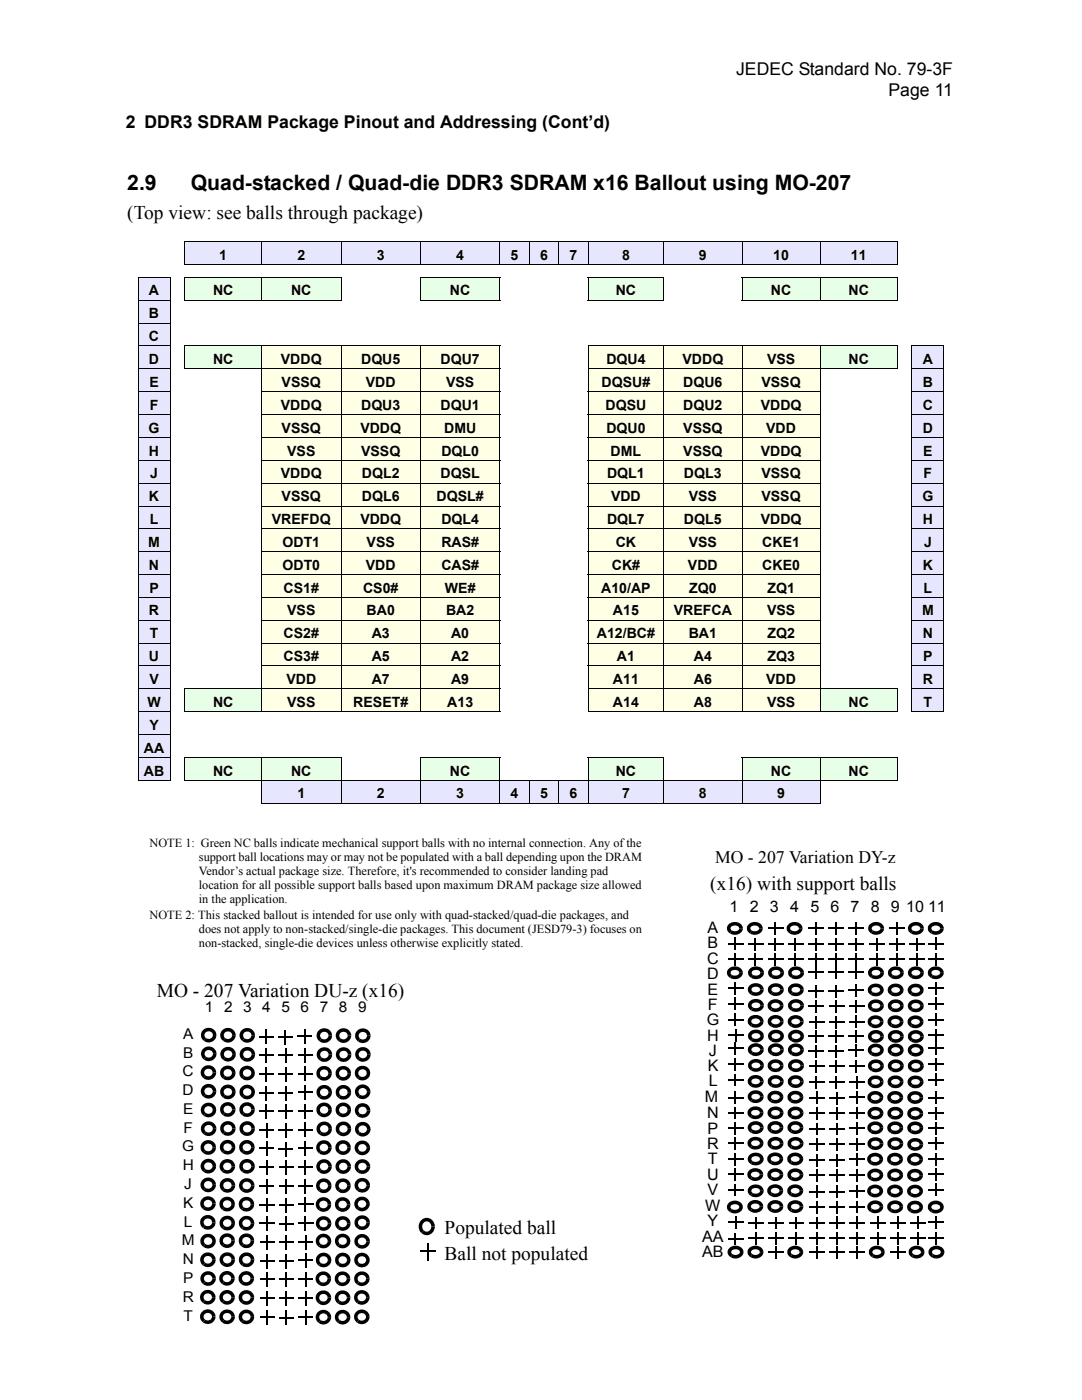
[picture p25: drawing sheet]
<svg xmlns="http://www.w3.org/2000/svg" width="216mm" height="279mm" viewBox="0 0 216 279" stroke-linecap="round" stroke-linejoin="round" font-family="sans-serif">
<defs><g id="words">
<g font-size="4.2">
<text x="25.4" y="37.9">2.9</text>
<text x="38.1" y="37.9">Quad-stacked / Quad-die DDR3 SDRAM x16 Ballout using MO-207</text>
</g>
<g font-size="3.9">
<text x="25.4" y="43.8">(Top view: see balls through package)</text>
<text x="141.7" y="177.5">(x16) with support balls</text>
<text x="31.3" y="199.1">MO - 207 Variation DU-z (x16)</text>
<text x="88.7" y="246.2">Populated ball</text>
<text x="88.7" y="251.5">Ball not populated</text>
</g>
<g font-size="3.5">
<text x="146.9" y="14.9">JEDEC Standard No. 79-3F</text>
<text x="177.3" y="19.1">Page 11</text>
<text x="25.1" y="25.6">2 DDR3 SDRAM Package Pinout and Addressing (Cont’d)</text>
<text x="142.7" y="172.3">MO - 207 Variation DY-z</text>
</g>
<g font-size="3.2">
<text x="145.6" y="182.1">1</text>
<text x="149.6" y="182.1">2</text>
<text x="153.6" y="182.1">3</text>
<text x="157.7" y="182.1">4</text>
<text x="161.7" y="182.1">5</text>
<text x="165.7" y="182.1">6</text>
<text x="169.7" y="182.1">7</text>
<text x="173.8" y="182.1">8</text>
<text x="177.8" y="182.1">9</text>
<text x="180.8" y="182.1">10 11</text>
<text x="141.2" y="186.1">A</text>
<text x="141.2" y="189.2">B</text>
<text x="141.1" y="192.3">C</text>
<text x="141.1" y="195.4">D</text>
<text x="141.2" y="198.5">E</text>
<text x="141.3" y="201.6">F</text>
<text x="141" y="204.6">G</text>
<text x="141.1" y="207.7">H</text>
<text x="141.3" y="213.8">K</text>
<text x="141.4" y="210.8">J</text>
<text x="140.7" y="219.9">M</text>
<text x="141.4" y="216.7">L</text>
<text x="141.1" y="223.1">N</text>
<text x="141.2" y="226.2">P</text>
<text x="141.1" y="229.3">R</text>
<text x="141.3" y="232.4">T</text>
<text x="141.1" y="235.5">U</text>
<text x="141.2" y="238.5">V</text>
<text x="140.7" y="241.6">W</text>
<text x="141.2" y="244.7">Y</text>
<text x="140.1" y="247.8">AA</text>
<text x="140.1" y="250.9">AB</text>
</g>
<g font-size="3">
<text x="40.9" y="202.1">1</text>
<text x="44.7" y="202.1">2</text>
<text x="48.5" y="202.1">3</text>
<text x="52.3" y="202.1">4</text>
<text x="56.2" y="202.1">5</text>
<text x="60" y="202.1">6</text>
<text x="63.8" y="202.1">7</text>
<text x="67.6" y="202.1">8</text>
<text x="71.5" y="202.1">9</text>
<text x="36.5" y="207.3">A</text>
<text x="36.4" y="214.8">C</text>
<text x="36.5" y="211.1">B</text>
<text x="36.4" y="218.5">D</text>
<text x="36.5" y="222.3">E</text>
<text x="36.6" y="226">F</text>
<text x="36.4" y="229.8">G</text>
<text x="36.5" y="233.5">H</text>
<text x="36.8" y="237.3">J</text>
<text x="36.5" y="241">K</text>
<text x="36.7" y="244.8">L</text>
<text x="36.3" y="248.5">M</text>
<text x="36.5" y="252.3">N</text>
<text x="36.5" y="256">P</text>
<text x="36.5" y="259.8">R</text>
<text x="36.6" y="263.7">T</text>
</g>
<g font-size="2.8">
<text x="43.8" y="51.9">1</text>
<text x="59.3" y="51.9">2</text>
<text x="75.2" y="51.9">3</text>
<text x="91" y="51.9">4</text>
<text x="101.9" y="51.9">5</text>
<text x="107.8" y="51.9">6</text>
<text x="113.6" y="51.9">7</text>
<text x="124.1" y="51.9">8</text>
<text x="139.5" y="51.9">9</text>
<text x="154.3" y="51.9">10</text>
<text x="169.8" y="51.9">11</text>
<text x="29.7" y="59">A</text>
<text x="42.5" y="59">NC</text>
<text x="58.1" y="59">NC</text>
<text x="89.8" y="59">NC</text>
<text x="122.9" y="59">NC</text>
<text x="153.8" y="59">NC</text>
<text x="169.3" y="59">NC</text>
<text x="29.7" y="63.5">B</text>
<text x="29.7" y="68.1">C</text>
<text x="29.7" y="72.7">D</text>
<text x="29.8" y="77.2">E</text>
<text x="42.5" y="72.7">NC</text>
<text x="56" y="72.7">VDDQ</text>
<text x="56.2" y="77.2">VSSQ</text>
<text x="72.1" y="72.7">DQU5</text>
<text x="73" y="77.2">VDD</text>
<text x="87.9" y="72.7">DQU7</text>
<text x="89" y="77.2">VSS</text>
<text x="120" y="77.2">DQSU#</text>
<text x="121" y="72.7">DQU4</text>
<text x="136.2" y="72.7">VDDQ</text>
<text x="136.3" y="77.2">DQU6</text>
<text x="152" y="77.2">VSSQ</text>
<text x="153.1" y="72.7">VSS</text>
<text x="169.3" y="72.7">NC</text>
<text x="184.1" y="72.7">A</text>
<text x="184.1" y="77.2">B</text>
<text x="29.9" y="81.8">F</text>
<text x="56" y="81.8">VDDQ</text>
<text x="72.1" y="81.8">DQU3</text>
<text x="87.9" y="81.8">DQU1</text>
<text x="120.8" y="81.8">DQSU</text>
<text x="136.3" y="81.8">DQU2</text>
<text x="151.8" y="81.8">VDDQ</text>
<text x="184.1" y="81.8">C</text>
<text x="29.6" y="86.3">G</text>
<text x="56.2" y="86.3">VSSQ</text>
<text x="71.9" y="86.3">VDDQ</text>
<text x="88.6" y="86.3">DMU</text>
<text x="121" y="86.3">DQU0</text>
<text x="136.3" y="86.3">VSSQ</text>
<text x="152.9" y="86.3">VDD</text>
<text x="184.1" y="86.3">D</text>
<text x="29.7" y="90.9">H</text>
<text x="30" y="95.5">J</text>
<text x="56" y="95.5">VDDQ</text>
<text x="57.3" y="90.9">VSS</text>
<text x="72.1" y="90.9">VSSQ</text>
<text x="72.2" y="95.5">DQL2</text>
<text x="87.9" y="95.5">DQSL</text>
<text x="88.1" y="90.9">DQL0</text>
<text x="121.1" y="95.5">DQL1</text>
<text x="121.8" y="90.9">DML</text>
<text x="136.3" y="90.9">VSSQ</text>
<text x="136.5" y="95.5">DQL3</text>
<text x="151.8" y="90.9">VDDQ</text>
<text x="152" y="95.5">VSSQ</text>
<text x="184.2" y="90.9">E</text>
<text x="184.3" y="95.5">F</text>
<text x="29.7" y="100">K</text>
<text x="56.2" y="100">VSSQ</text>
<text x="72.2" y="100">DQL6</text>
<text x="87.1" y="100">DQSL#</text>
<text x="121.9" y="100">VDD</text>
<text x="137.4" y="100">VSS</text>
<text x="152" y="100">VSSQ</text>
<text x="184.1" y="100">G</text>
<text x="29.9" y="104.6">L</text>
<text x="54.3" y="104.6">VREFDQ</text>
<text x="71.9" y="104.6">VDDQ</text>
<text x="88.1" y="104.6">DQL4</text>
<text x="121.1" y="104.6">DQL7</text>
<text x="136.5" y="104.6">DQL5</text>
<text x="151.8" y="104.6">VDDQ</text>
<text x="184.1" y="104.6">H</text>
<text x="29.6" y="109.2">M</text>
<text x="29.7" y="113.7">N</text>
<text x="56.4" y="109.2">ODT1</text>
<text x="56.4" y="113.7">ODT0</text>
<text x="73" y="113.7">VDD</text>
<text x="73.2" y="109.2">VSS</text>
<text x="88.1" y="109.2">RAS#</text>
<text x="88.1" y="113.7">CAS#</text>
<text x="122.1" y="113.7">CK#</text>
<text x="122.9" y="109.2">CK</text>
<text x="137.3" y="113.7">VDD</text>
<text x="137.4" y="109.2">VSS</text>
<text x="152.1" y="109.2">CKE1</text>
<text x="152.1" y="113.7">CKE0</text>
<text x="184.1" y="113.7">K</text>
<text x="184.4" y="109.2">J</text>
<text x="29.8" y="118.3">P</text>
<text x="56.6" y="118.3">CS1#</text>
<text x="72.5" y="118.3">CS0#</text>
<text x="88.8" y="118.3">WE#</text>
<text x="120" y="118.3">A10/AP</text>
<text x="137.5" y="118.3">ZQ0</text>
<text x="153.1" y="118.3">ZQ1</text>
<text x="184.3" y="118.3">L</text>
<text x="29.7" y="122.8">R</text>
<text x="57.3" y="122.8">VSS</text>
<text x="73.2" y="122.8">BA0</text>
<text x="89" y="122.8">BA2</text>
<text x="122.3" y="122.8">A15</text>
<text x="134.5" y="122.8">VREFCA</text>
<text x="153.1" y="122.8">VSS</text>
<text x="184" y="122.8">M</text>
<text x="29.7" y="132">U</text>
<text x="29.9" y="127.4">T</text>
<text x="56.6" y="127.4">CS2#</text>
<text x="56.6" y="132">CS3#</text>
<text x="74.2" y="127.4">A3</text>
<text x="74.2" y="132">A5</text>
<text x="90" y="127.4">A0</text>
<text x="90" y="132">A2</text>
<text x="119.1" y="127.4">A12/BC#</text>
<text x="123.1" y="132">A1</text>
<text x="137.4" y="127.4">BA1</text>
<text x="138.5" y="132">A4</text>
<text x="153.1" y="127.4">ZQ2</text>
<text x="153.1" y="132">ZQ3</text>
<text x="184.1" y="127.4">N</text>
<text x="184.2" y="132">P</text>
<text x="29.8" y="136.5">V</text>
<text x="57.1" y="136.5">VDD</text>
<text x="74.2" y="136.5">A7</text>
<text x="90" y="136.5">A9</text>
<text x="122.3" y="136.5">A11</text>
<text x="138.5" y="136.5">A6</text>
<text x="152.9" y="136.5">VDD</text>
<text x="184.1" y="136.5">R</text>
<text x="29.4" y="141.1">W</text>
<text x="42.5" y="141.1">NC</text>
<text x="57.3" y="141.1">VSS</text>
<text x="70.5" y="141.1">RESET#</text>
<text x="89.2" y="141.1">A13</text>
<text x="122.3" y="141.1">A14</text>
<text x="138.5" y="141.1">A8</text>
<text x="153.1" y="141.1">VSS</text>
<text x="169.3" y="141.1">NC</text>
<text x="184.3" y="141.1">T</text>
<text x="29.8" y="145.6">Y</text>
<text x="28.7" y="150.2">AA</text>
<text x="28.7" y="154.8">AB</text>
<text x="42.5" y="154.8">NC</text>
<text x="58.1" y="154.8">NC</text>
<text x="89.8" y="154.8">NC</text>
<text x="122.9" y="154.8">NC</text>
<text x="153.8" y="154.8">NC</text>
<text x="169.3" y="154.8">NC</text>
<text x="59.3" y="159.3">1</text>
<text x="75.2" y="159.3">2</text>
<text x="91" y="159.3">3</text>
<text x="101.9" y="159.3">4</text>
<text x="107.8" y="159.3">5</text>
<text x="113.6" y="159.3">6</text>
<text x="124.1" y="159.3">7</text>
<text x="139.5" y="159.3">8</text>
<text x="155.1" y="159.3">9</text>
</g>
<g font-size="2.5">
<text x="29.8" y="169">NOTE 1: Green NC balls indicate mechanical support balls with no internal connection. Any of the</text>
<text x="39.7" y="171.8">support ball locations may or may not be populated with a ball depending upon the DRAM</text>
<text x="39.7" y="174.6">Vendor’s actual package size. Therefore, it's recommended to consider landing pad</text>
<text x="39.7" y="177.4">location for all possible support balls based upon maximum DRAM package size allowed</text>
<text x="29.8" y="183.4">NOTE 2: This stacked ballout is intended for use only with quad-stacked/quad-die packages, and</text>
<text x="39.7" y="180.3">in the application.</text>
<text x="39.7" y="186.2">does not apply to non-stacked/single-die packages. This document (JESD79-3) focuses on</text>
<text x="39.7" y="189.1">non-stacked, single-die devices unless otherwise explicitly stated.</text>
</g>
</g></defs>
<g fill="#e6e6ff">
<path d="M36.9 48.3h15.3v4.5h-15.3z"/>
<path d="M52.2 48.3h15.9v4.5h-15.9z"/>
<path d="M68.1 48.3h15.8v4.5h-15.8z"/>
<path d="M83.9 48.3h15.9v4.5h-15.9z"/>
<path d="M99.8 48.3h5.8v4.5h-5.8z"/>
<path d="M105.6 48.3h5.9v4.5h-5.9z"/>
<path d="M111.5 48.3h5.8v4.5h-5.8z"/>
<path d="M117.3 48.3h15.1v4.5h-15.1z"/>
<path d="M132.4 48.3h15.7v4.5h-15.7z"/>
<path d="M148.1 48.3h15.6v4.5h-15.6z"/>
<path d="M163.7 48.3h15.3v4.5h-15.3z"/>
<path d="M27.5 55.4h6.4v4.5h-6.4z"/>
</g>
<g fill="#e6ffe6">
<path d="M36.9 55.4h15.3v4.5h-15.3z"/>
<path d="M52.2 55.4h15.9v4.5h-15.9z"/>
<path d="M83.9 55.4h15.9v4.5h-15.9z"/>
<path d="M117.3 55.4h15.1v4.5h-15.1z"/>
<path d="M148.1 55.4h15.6v4.5h-15.6z"/>
<path d="M163.7 55.4h15.3v4.5h-15.3z"/>
</g>
<g fill="#e6e6ff">
<path d="M27.5 59.9h6.4v4.6h-6.4z"/>
<path d="M27.5 64.5h6.4v4.5h-6.4z"/>
<path d="M27.5 69h6.4v4.6h-6.4z"/>
</g>
<path d="M36.9 69h15.3v4.6h-15.3z" fill="#e6ffe6"/>
<g fill="#ffffe6">
<path d="M52.2 69h15.9v4.6h-15.9z"/>
<path d="M68.1 69h15.8v4.6h-15.8z"/>
<path d="M83.9 69h15.9v4.6h-15.9z"/>
<path d="M117.3 69h15.1v4.6h-15.1z"/>
<path d="M132.4 69h15.7v4.6h-15.7z"/>
<path d="M148.1 69h15.6v4.6h-15.6z"/>
</g>
<path d="M163.7 69h15.3v4.6h-15.3z" fill="#e6ffe6"/>
<g fill="#e6e6ff">
<path d="M182 69h6.4v4.6h-6.4z"/>
<path d="M27.5 73.6h6.4v4.6h-6.4z"/>
</g>
<g fill="#ffffe6">
<path d="M52.2 73.6h15.9v4.6h-15.9z"/>
<path d="M68.1 73.6h15.8v4.6h-15.8z"/>
<path d="M83.9 73.6h15.9v4.6h-15.9z"/>
<path d="M117.3 73.6h15.1v4.6h-15.1z"/>
<path d="M132.4 73.6h15.7v4.6h-15.7z"/>
<path d="M148.1 73.6h15.6v4.6h-15.6z"/>
</g>
<g fill="#e6e6ff">
<path d="M182 73.6h6.4v4.6h-6.4z"/>
<path d="M27.5 78.2h6.4v4.5h-6.4z"/>
</g>
<g fill="#ffffe6">
<path d="M52.2 78.2h15.9v4.5h-15.9z"/>
<path d="M68.1 78.2h15.8v4.5h-15.8z"/>
<path d="M83.9 78.2h15.9v4.5h-15.9z"/>
<path d="M117.3 78.2h15.1v4.5h-15.1z"/>
<path d="M132.4 78.2h15.7v4.5h-15.7z"/>
<path d="M148.1 78.2h15.6v4.5h-15.6z"/>
</g>
<g fill="#e6e6ff">
<path d="M182 78.2h6.4v4.5h-6.4z"/>
<path d="M27.5 82.7h6.4v4.6h-6.4z"/>
</g>
<g fill="#ffffe6">
<path d="M52.2 82.7h15.9v4.6h-15.9z"/>
<path d="M68.1 82.7h15.8v4.6h-15.8z"/>
<path d="M83.9 82.7h15.9v4.6h-15.9z"/>
<path d="M117.3 82.7h15.1v4.6h-15.1z"/>
<path d="M132.4 82.7h15.7v4.6h-15.7z"/>
<path d="M148.1 82.7h15.6v4.6h-15.6z"/>
</g>
<g fill="#e6e6ff">
<path d="M182 82.7h6.4v4.6h-6.4z"/>
<path d="M27.5 87.3h6.4v4.6h-6.4z"/>
</g>
<g fill="#ffffe6">
<path d="M52.2 87.3h15.9v4.6h-15.9z"/>
<path d="M68.1 87.3h15.8v4.6h-15.8z"/>
<path d="M83.9 87.3h15.9v4.6h-15.9z"/>
<path d="M117.3 87.3h15.1v4.6h-15.1z"/>
<path d="M132.4 87.3h15.7v4.6h-15.7z"/>
<path d="M148.1 87.3h15.6v4.6h-15.6z"/>
</g>
<g fill="#e6e6ff">
<path d="M182 87.3h6.4v4.6h-6.4z"/>
<path d="M27.5 91.9h6.4v4.5h-6.4z"/>
</g>
<g fill="#ffffe6">
<path d="M52.2 91.9h15.9v4.5h-15.9z"/>
<path d="M68.1 91.9h15.8v4.5h-15.8z"/>
<path d="M83.9 91.9h15.9v4.5h-15.9z"/>
<path d="M117.3 91.9h15.1v4.5h-15.1z"/>
<path d="M132.4 91.9h15.7v4.5h-15.7z"/>
<path d="M148.1 91.9h15.6v4.5h-15.6z"/>
</g>
<g fill="#e6e6ff">
<path d="M182 91.9h6.4v4.5h-6.4z"/>
<path d="M27.5 96.4h6.4v4.6h-6.4z"/>
</g>
<g fill="#ffffe6">
<path d="M52.2 96.4h15.9v4.6h-15.9z"/>
<path d="M68.1 96.4h15.8v4.6h-15.8z"/>
<path d="M83.9 96.4h15.9v4.6h-15.9z"/>
<path d="M117.3 96.4h15.1v4.6h-15.1z"/>
<path d="M132.4 96.4h15.7v4.6h-15.7z"/>
<path d="M148.1 96.4h15.6v4.6h-15.6z"/>
</g>
<g fill="#e6e6ff">
<path d="M182 96.4h6.4v4.6h-6.4z"/>
<path d="M27.5 101h6.4v4.5h-6.4z"/>
</g>
<g fill="#ffffe6">
<path d="M52.2 101h15.9v4.5h-15.9z"/>
<path d="M68.1 101h15.8v4.5h-15.8z"/>
<path d="M83.9 101h15.9v4.5h-15.9z"/>
<path d="M117.3 101h15.1v4.5h-15.1z"/>
<path d="M132.4 101h15.7v4.5h-15.7z"/>
<path d="M148.1 101h15.6v4.5h-15.6z"/>
</g>
<g fill="#e6e6ff">
<path d="M182 101h6.4v4.5h-6.4z"/>
<path d="M27.5 105.5h6.4v4.6h-6.4z"/>
</g>
<g fill="#ffffe6">
<path d="M52.2 105.5h15.9v4.6h-15.9z"/>
<path d="M68.1 105.5h15.8v4.6h-15.8z"/>
<path d="M83.9 105.5h15.9v4.6h-15.9z"/>
<path d="M117.3 105.5h15.1v4.6h-15.1z"/>
<path d="M132.4 105.5h15.7v4.6h-15.7z"/>
<path d="M148.1 105.5h15.6v4.6h-15.6z"/>
</g>
<g fill="#e6e6ff">
<path d="M182 105.5h6.4v4.6h-6.4z"/>
<path d="M27.5 110.1h6.4v4.6h-6.4z"/>
</g>
<g fill="#ffffe6">
<path d="M52.2 110.1h15.9v4.6h-15.9z"/>
<path d="M68.1 110.1h15.8v4.6h-15.8z"/>
<path d="M83.9 110.1h15.9v4.6h-15.9z"/>
<path d="M117.3 110.1h15.1v4.6h-15.1z"/>
<path d="M132.4 110.1h15.7v4.6h-15.7z"/>
<path d="M148.1 110.1h15.6v4.6h-15.6z"/>
</g>
<g fill="#e6e6ff">
<path d="M182 110.1h6.4v4.6h-6.4z"/>
<path d="M27.5 114.7h6.4v4.5h-6.4z"/>
</g>
<g fill="#ffffe6">
<path d="M52.2 114.7h15.9v4.5h-15.9z"/>
<path d="M68.1 114.7h15.8v4.5h-15.8z"/>
<path d="M83.9 114.7h15.9v4.5h-15.9z"/>
<path d="M117.3 114.7h15.1v4.5h-15.1z"/>
<path d="M132.4 114.7h15.7v4.5h-15.7z"/>
<path d="M148.1 114.7h15.6v4.5h-15.6z"/>
</g>
<g fill="#e6e6ff">
<path d="M182 114.7h6.4v4.5h-6.4z"/>
<path d="M27.5 119.2h6.4v4.6h-6.4z"/>
</g>
<g fill="#ffffe6">
<path d="M52.2 119.2h15.9v4.6h-15.9z"/>
<path d="M68.1 119.2h15.8v4.6h-15.8z"/>
<path d="M83.9 119.2h15.9v4.6h-15.9z"/>
<path d="M117.3 119.2h15.1v4.6h-15.1z"/>
<path d="M132.4 119.2h15.7v4.6h-15.7z"/>
<path d="M148.1 119.2h15.6v4.6h-15.6z"/>
</g>
<g fill="#e6e6ff">
<path d="M182 119.2h6.4v4.6h-6.4z"/>
<path d="M27.5 123.8h6.4v4.6h-6.4z"/>
</g>
<g fill="#ffffe6">
<path d="M52.2 123.8h15.9v4.6h-15.9z"/>
<path d="M68.1 123.8h15.8v4.6h-15.8z"/>
<path d="M83.9 123.8h15.9v4.6h-15.9z"/>
<path d="M117.3 123.8h15.1v4.6h-15.1z"/>
<path d="M132.4 123.8h15.7v4.6h-15.7z"/>
<path d="M148.1 123.8h15.6v4.6h-15.6z"/>
</g>
<g fill="#e6e6ff">
<path d="M182 123.8h6.4v4.6h-6.4z"/>
<path d="M27.5 128.4h6.4v4.5h-6.4z"/>
</g>
<g fill="#ffffe6">
<path d="M52.2 128.4h15.9v4.5h-15.9z"/>
<path d="M68.1 128.4h15.8v4.5h-15.8z"/>
<path d="M83.9 128.4h15.9v4.5h-15.9z"/>
<path d="M117.3 128.4h15.1v4.5h-15.1z"/>
<path d="M132.4 128.4h15.7v4.5h-15.7z"/>
<path d="M148.1 128.4h15.6v4.5h-15.6z"/>
</g>
<g fill="#e6e6ff">
<path d="M182 128.4h6.4v4.5h-6.4z"/>
<path d="M27.5 132.9h6.4v4.6h-6.4z"/>
</g>
<g fill="#ffffe6">
<path d="M52.2 132.9h15.9v4.6h-15.9z"/>
<path d="M68.1 132.9h15.8v4.6h-15.8z"/>
<path d="M83.9 132.9h15.9v4.6h-15.9z"/>
<path d="M117.3 132.9h15.1v4.6h-15.1z"/>
<path d="M132.4 132.9h15.7v4.6h-15.7z"/>
<path d="M148.1 132.9h15.6v4.6h-15.6z"/>
</g>
<g fill="#e6e6ff">
<path d="M182 132.9h6.4v4.6h-6.4z"/>
<path d="M27.5 137.5h6.4v4.5h-6.4z"/>
</g>
<path d="M36.9 137.5h15.3v4.5h-15.3z" fill="#e6ffe6"/>
<g fill="#ffffe6">
<path d="M52.2 137.5h15.9v4.5h-15.9z"/>
<path d="M68.1 137.5h15.8v4.5h-15.8z"/>
<path d="M83.9 137.5h15.9v4.5h-15.9z"/>
<path d="M117.3 137.5h15.1v4.5h-15.1z"/>
<path d="M132.4 137.5h15.7v4.5h-15.7z"/>
<path d="M148.1 137.5h15.6v4.5h-15.6z"/>
</g>
<path d="M163.7 137.5h15.3v4.5h-15.3z" fill="#e6ffe6"/>
<g fill="#e6e6ff">
<path d="M182 137.5h6.4v4.5h-6.4z"/>
<path d="M27.5 142h6.4v4.6h-6.4z"/>
<path d="M27.5 146.6h6.4v4.6h-6.4z"/>
<path d="M27.5 151.2h6.4v4.5h-6.4z"/>
</g>
<g fill="#e6ffe6">
<path d="M36.9 151.2h15.3v4.5h-15.3z"/>
<path d="M52.2 151.2h15.9v4.5h-15.9z"/>
<path d="M83.9 151.2h15.9v4.5h-15.9z"/>
<path d="M117.3 151.2h15.1v4.5h-15.1z"/>
<path d="M148.1 151.2h15.6v4.5h-15.6z"/>
<path d="M163.7 151.2h15.3v4.5h-15.3z"/>
</g>
<g fill="#e6e6ff">
<path d="M52.2 155.7h15.9v4.6h-15.9z"/>
<path d="M68.1 155.7h15.8v4.6h-15.8z"/>
<path d="M83.9 155.7h15.9v4.6h-15.9z"/>
<path d="M99.8 155.7h5.8v4.6h-5.8z"/>
<path d="M105.6 155.7h5.9v4.6h-5.9z"/>
<path d="M111.5 155.7h5.8v4.6h-5.8z"/>
<path d="M117.3 155.7h15.1v4.6h-15.1z"/>
<path d="M132.4 155.7h15.7v4.6h-15.7z"/>
<path d="M148.1 155.7h15.6v4.6h-15.6z"/>
</g>
<g fill="none" stroke="#000" stroke-width=".2">
<path d="M27.5 55.4h6.5M27.5 59.9h6.5M27.5 55.5v100.1M33.9 55.5v100.1M36.8 48.3h142.3M36.8 52.8h142.3M36.8 55.4h31.3M36.8 59.9h31.3M36.9 48.3v4.4M36.9 55.5v4.3M52.2 48.2v4.7M52.2 55.3v4.7"/>
<path d="M68.1 48.2v4.7M68.1 55.5v4.3M83.8 55.4h16M83.8 59.9h16M83.9 48.2v4.7M83.9 55.5v4.3M99.8 48.2v4.7M99.8 55.5v4.3M105.6 48.2v4.7M111.5 48.2v4.7M117.3 55.4h15.2M117.3 59.9h15.2"/>
<path d="M117.3 48.2v4.7M117.3 55.5v4.3M132.4 48.2v4.7M132.4 55.5v4.3M148 55.4h31.1M148 59.9h31.1M148.1 48.2v4.7M148.1 55.5v4.3M163.7 48.2v4.7M163.7 55.3v4.7M179 48.3v4.4M179 55.5v4.3"/>
<path d="M27.5 64.5h6.5M27.5 69h6.5M27.5 73.6h6.5M27.5 78.2h6.5M36.8 69h63M36.8 73.6h63M36.9 69.1v4.4M52.1 78.2h47.7M52.2 69v73.1M68.1 69v73.1M83.9 69v73.1M99.8 69.1v72.8"/>
<path d="M117.3 69h61.8M117.3 73.6h61.8M117.3 78.2h46.5M117.3 69.1v72.8M132.4 69v73.1M148.1 69v73.1M163.7 69v73.1M179 69.1v4.4M181.9 69h6.5M181.9 73.6h6.5M181.9 78.2h6.5M182 69.1v72.8"/>
<path d="M188.4 69.1v72.8M27.5 82.7h6.5M27.5 87.3h6.5M27.5 91.9h6.5M27.5 96.4h6.5M52.1 82.7h47.7M52.1 87.3h47.7M52.1 91.9h47.7M52.1 96.4h47.7M117.3 82.7h46.5M117.3 87.3h46.5M117.3 91.9h46.5"/>
<path d="M117.3 96.4h46.5M181.9 82.7h6.5M181.9 87.3h6.5M181.9 91.9h6.5M181.9 96.4h6.5M27.5 101h6.5M27.5 105.5h6.5M27.5 110.1h6.5M27.5 114.7h6.5M27.5 119.2h6.5M52.1 101h47.7M52.1 105.5h47.7"/>
<path d="M52.1 110.1h47.7M52.1 114.7h47.7M52.1 119.2h47.7M117.3 101h46.5M117.3 105.5h46.5M117.3 110.1h46.5M117.3 114.7h46.5M117.3 119.2h46.5M181.9 101h6.5M181.9 105.5h6.5M181.9 110.1h6.5M181.9 114.7h6.5"/>
<path d="M181.9 119.2h6.5M27.5 123.8h6.5M27.5 128.4h6.5M27.5 132.9h6.5M27.5 137.5h6.5M36.8 137.5h63M36.9 137.6v4.3M52.1 123.8h47.7M52.1 128.4h47.7M52.1 132.9h47.7M117.3 123.8h46.5M117.3 128.4h46.5"/>
<path d="M117.3 132.9h46.5M117.3 137.5h61.8M179 137.6v4.3M181.9 123.8h6.5M181.9 128.4h6.5M181.9 132.9h6.5M181.9 137.5h6.5M27.5 142h6.5M27.5 146.6h6.5M27.5 151.2h6.5M27.5 155.7h6.5M36.8 142h63"/>
<path d="M36.8 151.2h31.3M36.8 155.7h142.3M36.9 151.3v4.3M52.2 151.1v9.1M68.1 151.3v9.1M83.8 151.2h16M83.9 151.3v9.1M99.8 151.3v9.1M105.6 155.6v4.8M111.5 155.6v4.8M117.3 142h61.8M117.3 151.2h15.2"/>
<path d="M117.3 151.3v9.1M132.4 151.3v9.1M148 151.2h31.1M148.1 151.3v9.1M163.7 151.1v9.1M179 151.3v4.3M181.9 142h6.5M52.1 160.3h111.7"/>
</g>
<path d="M149.8 193.6a1.26 1.26 0 0 1 1.4-.4 1.26 1.26 0 0 1 .9 1.1 1.31 1.31 0 0 1-1.4 .7 1.31 1.31 0 0 1-1.1-1z" fill-rule="evenodd" fill="#fff"/>
<path d="M150.2 194.5l.5 .2h.5l.6-.4-.1 .1v-.3h.7l-.3 .8-.8 .5h-.6l-.8-.3zM149.7 193.3l1-.4 .9 .1 .7 .6 .1 .5h-.7v-.2v.1l-.4-.4h-.9l-.4 .4 .3 .6-.4 .5-.5-.4-.1-.4v-.5z" fill="#000"/>
<path d="M153.8 193.6a1.22 1.22 0 0 1 1.4-.4 1.22 1.22 0 0 1 .8 1.2 1.28 1.28 0 0 1-1.3 .7 1.28 1.28 0 0 1-1.1-1.1z" fill-rule="evenodd" fill="#fff"/>
<path d="M154.2 194.5l.5 .2h.5l.4-.2 .1-.4h.7a1.35 1.35 0 0 1-1.1 1.2l-.7 .1-.7-.3zM153.7 193.3l.8-.4a1.55 1.55 0 0 1 1.9 1.1v.1h-.7l-.3-.4-1-.1-.4 .4 .3 .6-.4 .5-.5-.4-.1-.4v-.5z" fill="#000"/>
<path d="M157.8 193.6a1.27 1.27 0 0 1 1.4-.4 1.27 1.27 0 0 1 .9 1.1 1.3 1.3 0 0 1-1.4 .8 1.3 1.3 0 0 1-1.1-1.1z" fill-rule="evenodd" fill="#fff"/>
<path d="M158.2 194.5l.5 .2h.5l.3-.2 .2-.3v.1v-.2v.1l.7-.1-.3 .8-.8 .5h-.8l-.6-.3zM157.7 193.3l.8-.4h.9l.7 .5 .3 .7-.7 .1v-.2v.1l-.4-.5 .1 .1-.4-.1-.7 .1-.3 .3v.4l.3 .2-.4 .5-.5-.4-.1-.4v-.6z" fill="#000"/>
<path d="M173.8 193.6a1.22 1.22 0 0 1 1.4-.4 1.22 1.22 0 0 1 .8 1.2 1.28 1.28 0 0 1-1.4 .7 1.28 1.28 0 0 1-1-1.1z" fill-rule="evenodd" fill="#fff"/>
<path d="M174.2 194.5l.4 .2h.5l.4-.2 .2-.4h.7a1.35 1.35 0 0 1-1.2 1.2l-.7 .1-.7-.3zM173.6 193.3l.9-.4a1.55 1.55 0 0 1 1.9 1.1v.1h-.7l-.4-.4-.9-.1-.5 .4 .3 .6-.4 .5-.5-.4-.1-.4v-.5z" fill="#000"/>
<path d="M177.7 193.6a1.35 1.35 0 0 1 2.3 .5 1.35 1.35 0 0 1-2.3 .5 .7 .7 0 0 1 0-1z" fill-rule="evenodd" fill="#fff"/>
<path d="M178.2 194.6l.9 .1 .5-.3-.1 .1 .2-.4v.1l.6-.1-.2 .7-.8 .5-.7 .1-.7-.2-.1-.1zM177.6 193.3l1-.4a1.66 1.66 0 0 1 1.5 .6l.2 .6-.6 .1-.2-.4 .1 .1-.4-.3 .1 .1-.4-.1-.7 .1 .1-.1-.4 .4v.4l.3 .2-.4 .5-.5-.4-.1-.4v-.6z" fill="#000"/>
<path d="M181.7 193.6a1.33 1.33 0 0 1 2.3 .6 1.28 1.28 0 0 1-1.3 .9 1.28 1.28 0 0 1-1.2-1.1z" fill-rule="evenodd" fill="#fff"/>
<path d="M182.2 194.6l.9 .1 .4-.2 .1-.4h.7l-.3 .8-.7 .4-.7 .1-.7-.2-.1-.1zM181.5 193.3l.3-.2a1.76 1.76 0 0 1 2.5 .7v.3h-.7l-.4-.5 .1 .1-.4-.1-.7 .1 .1-.1-.4 .3-.1 .3v-.1l.1 .3 .3 .2-.4 .5-.5-.4-.1-.5 .1-.5z" fill="#000"/>
<path d="M149.7 209a1.24 1.24 0 0 1 1.4-.5 1.24 1.24 0 0 1 .9 1.2 1.34 1.34 0 0 1-1.3 .7 1.34 1.34 0 0 1-1.1-.9z" fill-rule="evenodd" fill="#fff"/>
<path d="M150.2 209.9l.9 .1 .4-.2 .2-.3h.7l-.1 .4-.3 .4-.9 .4h-.7l-.5-.2zM149.6 208.6l.4-.2a1.83 1.83 0 0 1 2.1 .3l.3 .8h-.7l-.2-.4-.5-.2-.9 .2-.2 .4v-.1l.1 .4v-.1l.2 .2-.3 .6-.5-.4-.2-.6 .1-.5z" fill="#000"/>
<path d="M153.8 209a1.32 1.32 0 0 1 2.2 .6 1.29 1.29 0 0 1-1.6 .8 .86 .86 0 0 1-.8-.5 .86 .86 0 0 1 .2-.9z" fill-rule="evenodd" fill="#fff"/>
<path d="M154.1 209.9l.9 .2 .5-.2 .2-.4h.7l-.3 .7-.9 .5-.7 .1-.6-.3zM153.6 208.7l1-.5 1.2 .3a1.17 1.17 0 0 1 .6 1h-.7l-.1-.3-.4-.3 .2 .1-.5-.1-.6 .1h.1l-.5 .4 .1 .4v-.1l.2 .2-.3 .6a1.19 1.19 0 0 1-.6-1.4z" fill="#000"/>
<path d="M157.8 209a1.29 1.29 0 0 1 1.3-.4 1.29 1.29 0 0 1 .9 1.1 1.2 1.2 0 0 1-1.3 .7 1.02 1.02 0 0 1-1.1-1z" fill-rule="evenodd" fill="#fff"/>
<path d="M158.1 209.9l.9 .2 .5-.2 .2-.4h.7l-.3 .7-.9 .6h-.7l-.6-.2zM157.6 208.6l1-.4 .8 .1 .7 .5 .3 .7h-.7l-.1-.3-.4-.2h.1l-.6-.1-.4 .1h.1l-.5 .4 .1 .4v-.1l.2 .3-.3 .6-.4-.3a1.09 1.09 0 0 1 .1-1.7z" fill="#000"/>
<path d="M173.7 209a1.32 1.32 0 0 1 2.3 .6 1.29 1.29 0 0 1-1.6 .8 .86 .86 0 0 1-.8-.5 .86 .86 0 0 1 .1-.9z" fill-rule="evenodd" fill="#fff"/>
<path d="M174.1 210l.9 .1 .4-.1 .2-.5h.7l-.2 .7-.9 .6h-.7l-.7-.2zM173.5 208.7l.7-.4h1l.7 .4 .4 .7v.1h-.7l-.1-.2-.4-.3 .2 .1-.5-.1-.6 .1 .1-.1-.4 .4 .1 .4h-.1l.3 .2-.4 .6a1.13 1.13 0 0 1-.3-1.9z" fill="#000"/>
<path d="M177.7 209a1.29 1.29 0 0 1 1.4-.4 1.29 1.29 0 0 1 .8 1.1 1.3 1.3 0 0 1-1.3 .8 1.3 1.3 0 0 1-1.1-1.1z" fill-rule="evenodd" fill="#fff"/>
<path d="M178.1 210l.9 .1 .6-.3h-.1l.1-.3v.1l.7-.1v.1a1.43 1.43 0 0 1-1.5 1.2l-1-.2zM177.5 208.7l.8-.4h.9l.8 .5 .3 .7-.7 .1v-.2v.1l-.1-.2-.4-.3 .1 .1h-1l.1-.1-.5 .4 .1 .3 .2 .3-.3 .6-.6-.5v-.3a.96 .96 0 0 1 .3-1z" fill="#000"/>
<path d="M181.7 209a1.31 1.31 0 0 1 2.2 .7 1.28 1.28 0 0 1-1.3 .8 1.28 1.28 0 0 1-1.1-1z" fill-rule="evenodd" fill="#fff"/>
<path d="M182.1 210l.9 .1 .6-.3-.1 .1 .1-.4v.1l.7-.1v.2a1.47 1.47 0 0 1-1.5 1.1l-1-.2zM181.5 208.7l.9-.4 1 .1 .6 .4 .3 .7-.7 .1-.1-.3-.4-.3 .1 .1h-1l.1-.1-.5 .4 .1 .4 .2 .2-.3 .6-.5-.5-.2-.4 .1-.6z" fill="#000"/>
<path d="M149.8 212.1a1.31 1.31 0 0 1 2.3 .6 1.28 1.28 0 0 1-1.3 .8 1.28 1.28 0 0 1-1.2-1z" fill-rule="evenodd" fill="#fff"/>
<path d="M150.2 213l.9 .2 .5-.3 .1-.4v.2l.7-.1-.3 .8-.8 .4-.7 .1-.7-.2zM149.7 211.8l.8-.4 1 .1 .6 .3 .3 .8-.7 .1-.1-.4 .1 .1-.4-.3h.1h-1.1h.1l-.4 .4v.3l.3 .3-.4 .6-.5-.6-.1-.3v-.6z" fill="#000"/>
<path d="M157.8 212.1a1.32 1.32 0 0 1 2.3 .6 1.29 1.29 0 0 1-1.6 .9 .85 .85 0 0 1-.8-.5 .85 .85 0 0 1 .1-1z" fill-rule="evenodd" fill="#fff"/>
<path d="M158.2 213.1l.9 .1 .4-.1 .2-.4h.7l-.2 .7-.9 .5h-.8l-.6-.2zM157.6 211.9l.5-.4 .6-.1 1.1 .3a1.17 1.17 0 0 1 .6 1h-.7l-.1-.3-.4-.3 .1 .1-.9-.1-.5 .5 .2 .4-.1-.1 .2 .2-.3 .6a1.13 1.13 0 0 1-.3-1.8z" fill="#000"/>
<path d="M173.7 212.2a1.32 1.32 0 0 1 2.3 .6 1.32 1.32 0 0 1-1.3 .8 1.32 1.32 0 0 1-1.2-.9z" fill-rule="evenodd" fill="#fff"/>
<path d="M174.2 213.1l.8 .2 .5-.2 .2-.4h.7l-.1 .4-.4 .5-.9 .4h-.7l-.5-.3zM173.5 211.9l.8-.4h1.1l.7 .5 .3 .7h-.7l-.1-.3-.4-.2h.1h-1.1h.2l-.5 .2v.4v-.2l.1 .4-.1-.1 .3 .2-.4 .6-.4-.4-.2-.5 .1-.5z" fill="#000"/>
<path d="M177.7 212.2a1.29 1.29 0 0 1 1.4-.4 1.29 1.29 0 0 1 .9 1.1 1.2 1.2 0 0 1-1.4 .7 1.02 1.02 0 0 1-1.1-1z" fill-rule="evenodd" fill="#fff"/>
<path d="M178.1 213.1l.9 .2 .4-.2 .2-.4h.7l-.2 .7-.9 .6h-.7l-.7-.2zM177.6 211.8l.9-.4 .9 .1 .6 .5 .3 .7h-.7l-.1-.3-.3-.2h.1l-.6-.1-.5 .1h.2l-.5 .4 .1 .4-.1-.1 .3 .2-.4 .7-.3-.3a1.09 1.09 0 0 1 .1-1.7z" fill="#000"/>
<path d="M181.7 212.2a1.29 1.29 0 0 1 1.4-.4 1.29 1.29 0 0 1 .9 1.1 1.3 1.3 0 0 1-1.4 .8 1.3 1.3 0 0 1-1.1-1.1z" fill-rule="evenodd" fill="#fff"/>
<path d="M182.1 213.1l.9 .2 .6-.4-.1 .1 .1-.4v.2l.7-.1v.1a1.43 1.43 0 0 1-1.4 1.2l-1.1-.2zM181.6 211.9l.7-.4h.9l.8 .5 .3 .7-.7 .1v-.3v.2v-.2l-.4-.3h.1h-1.1h.2l-.5 .4v.3l.3 .3-.4 .6-.5-.5-.1-.4v-.6z" fill="#000"/>
<path d="M153.7 212.2a1.44 1.44 0 0 1 2.2 .2l.1 .3a1.35 1.35 0 0 1-2.3 .5 .73 .73 0 0 1 0-1z" fill-rule="evenodd" fill="#fff"/>
<path d="M154.2 213.1l.9 .1 .5-.3-.1 .1 .2-.4v.1l.6-.1-.2 .8-.8 .5-.7 .1-.7-.2-.1-.1zM153.6 211.8l1-.4a1.66 1.66 0 0 1 1.5 .7v-.1l.2 .6-.6 .1-.1-.3 .1 .2-.5-.4h.1l-.4-.1-.7 .1h.1l-.4 .4v-.2v.5v-.1l.3 .3-.4 .6-.4-.4-.2-.4v-.7z" fill="#000"/>
<path d="M149.8 215.3a1.22 1.22 0 0 1 1.4-.4 1.22 1.22 0 0 1 .8 1.2 1.28 1.28 0 0 1-1.4 .6 1.28 1.28 0 0 1-1-1.1z" fill-rule="evenodd" fill="#fff"/>
<path d="M150.2 216.2l.4 .2 .5-.1 .4-.1 .2-.4h.7a1.35 1.35 0 0 1-1.2 1.2l-.7 .1-.7-.3zM149.6 214.9l.9-.3a1.55 1.55 0 0 1 1.9 1.1v.1h-.7l-.4-.5h-.9l-.5 .4 .3 .5-.4 .6-.5-.5-.1-.3v-.5z" fill="#000"/>
<path d="M153.8 215.3a1.22 1.22 0 0 1 1.3-.4 1.22 1.22 0 0 1 .9 1.2 1.3 1.3 0 0 1-1.4 .6 1.3 1.3 0 0 1-1.1-1z" fill-rule="evenodd" fill="#fff"/>
<path d="M154.2 216.2l.4 .2h.5l.3-.2 .3-.3v.1v-.2v.1l.7-.2-.1 .5-.2 .4-.9 .5h-.7l-.7-.3zM153.6 215l.9-.4h.8l.7 .4 .4 .6-.7 .3v-.3v.2l-.4-.5v.1l-.4-.1h-.6l-.4 .4v-.1v.4l.3 .3-.4 .5a1.15 1.15 0 0 1-.6-1.2z" fill="#000"/>
<path d="M157.8 215.3a1.29 1.29 0 0 1 1.3-.4 1.29 1.29 0 0 1 .9 1 1.35 1.35 0 0 1-1.2 .9 1.35 1.35 0 0 1-1.2-.7l-.1-.3z" fill-rule="evenodd" fill="#fff"/>
<path d="M158.2 216.3l.9 .1 .5-.3-.1 .1 .2-.4v.1l.7-.1-.3 .7-.8 .6h-.7l-.7-.1-.1-.2zM157.5 215.1l.7-.4h1.1l.7 .4 .4 .7-.7 .1-.1-.3 .1 .1-.4-.4v.1l-.3-.1-.8 .1 .1-.1-.4 .4v-.1v.4l.3 .3-.4 .5a1.09 1.09 0 0 1-.6-1.2z" fill="#000"/>
<path d="M173.7 215.4a1.22 1.22 0 0 1 1.4-.5 1.22 1.22 0 0 1 .8 1.3 1.3 1.3 0 0 1-1.3 .6 1.3 1.3 0 0 1-1.1-1z" fill-rule="evenodd" fill="#fff"/>
<path d="M174.1 216.3l1 .1 .4-.3 .1-.3v.2l.7-.2-.3 .8-.8 .5h-.8l-.7-.2zM173.5 215l.9-.3h.9l.7 .5 .3 .6-.7 .2v-.3v.1l-.4-.4 .1 .1-.5-.2-.7 .2 .1-.1-.4 .4 .1-.1-.1 .3 .3 .3-.4 .6a1.09 1.09 0 0 1-.5-1.3z" fill="#000"/>
<path d="M177.7 215.4a1.32 1.32 0 0 1 2.2 .6 1.31 1.31 0 0 1-1.3 .8 1.31 1.31 0 0 1-1.2-.9z" fill-rule="evenodd" fill="#fff"/>
<path d="M178.1 216.3l.9 .1 .5-.2 .1-.3h.7l-.3 .8-.8 .4-.7 .1-.6-.2-.2-.1zM177.4 215.1l.3-.2a1.81 1.81 0 0 1 2.3 .3l.3 .7h-.7l-.2-.3-.5-.3-.6 .1-.4 .2-.1 .4v-.2l.1 .3 .2 .2-.4 .6-.4-.4-.2-.6 .1-.4z" fill="#000"/>
<path d="M181.7 215.4a1.26 1.26 0 0 1 1.3-.4 1.26 1.26 0 0 1 .9 1.1 1.31 1.31 0 0 1-1.3 .7 1.31 1.31 0 0 1-1.2-1z" fill-rule="evenodd" fill="#fff"/>
<path d="M182.1 216.3l.5 .2h.4l.6-.5-.1 .2 .1-.3h.7l-.1 .4a1.49 1.49 0 0 1-1.2 .9l-.7-.1-.6-.2zM181.4 215.2l.7-.5h1.1l.8 .5 .3 .6-.7 .1-.1-.3 .1 .2-.5-.4h-.8l-.5 .4 .3 .5-.4 .6a1.08 1.08 0 0 1-.5-1.4z" fill="#000"/>
<path d="M153.7 218.4a1.26 1.26 0 0 1 1.4-.4 1.26 1.26 0 0 1 .8 1.1 1.3 1.3 0 0 1-1.3 .8 1.3 1.3 0 0 1-1.1-1.1z" fill-rule="evenodd" fill="#fff"/>
<path d="M154.1 219.4l.5 .1h.5l.3-.1 .2-.4v.1v-.2v.1l.7-.2v.5l-.3 .4-.8 .5h-.8l-.6-.3zM153.4 218.2l.6-.4 .9-.1 .8 .3 .6 .6v.2l-.7 .2v-.2v.1l-.5-.5h-.6l-.5 .2 .1-.1-.3 .4 .3 .5-.3 .5a1.15 1.15 0 0 1-.6-1.2z" fill="#000"/>
<path d="M157.8 218.4l.7-.4h.5a.9 .9 0 0 1 .8 .5 .9 .9 0 0 1-.1 1 1.32 1.32 0 0 1-2.2-.6z" fill-rule="evenodd" fill="#fff"/>
<path d="M158.1 219.4l1 .1 .4-.3 .1-.3v.1l.7-.1-.2 .7-.8 .6h-.8l-.6-.1-.2-.2zM157.5 218.1l.8-.4 1 .1 .8 .5 .2 .6-.7 .1-.1-.3 .1 .1-.4-.3h.1l-.5-.1h.2l-.9 .1h.1l-.4 .4 .3 .5-.4 .5-.2-.1a1.03 1.03 0 0 1-.3-1.1z" fill="#000"/>
<path d="M173.6 218.5a1.26 1.26 0 0 1 1.4-.4 1.26 1.26 0 0 1 .9 1.1 1.3 1.3 0 0 1-1.4 .7 1.3 1.3 0 0 1-1.1-1z" fill-rule="evenodd" fill="#fff"/>
<path d="M174.1 219.4l.4 .2 .5-.1 .3-.1 .3-.4-.1 .2 .1-.3v.2l.6-.2v.5l-.2 .3-.9 .5-.8 .1-.6-.3zM173.4 218.3l.5-.4 .9-.2 .9 .3 .5 .7v.2l-.6 .2-.1-.3 .1 .1-.5-.4-.6-.1-.6 .3 .1-.1-.2 .4 .3 .4-.4 .6a1.15 1.15 0 0 1-.6-1.3z" fill="#000"/>
<path d="M177.6 218.5a1.3 1.3 0 0 1 1.3-.4 1.3 1.3 0 0 1 1 1 1.28 1.28 0 0 1-1.3 .8 1.28 1.28 0 0 1-1.2-1z" fill-rule="evenodd" fill="#fff"/>
<path d="M178.1 219.4l.9 .1 .4-.2 .1-.3h.7l-.3 .8-.7 .4-.7 .1-.7-.2-.2-.1zM177.4 218.2l.7-.4h1.1l.7 .5 .3 .6-.7 .1v-.2v.1l-.4-.4 .1 .1-.4-.2-.7 .2v-.1l-.3 .4v-.1l-.1 .3v-.2l.1 .3 .3 .2-.5 .6a1.08 1.08 0 0 1-.5-1.3z" fill="#000"/>
<path d="M181.7 218.4l.7-.3h.5a.93 .93 0 0 1 1 1 .93 .93 0 0 1-1.1 .8 .96 .96 0 0 1-1.2-.3 .96 .96 0 0 1 .1-1.2z" fill-rule="evenodd" fill="#fff"/>
<path d="M182 219.4l.5 .2h.5l.4-.3 .1-.3h.7l-.1 .5a1.63 1.63 0 0 1-1.2 .8h-.7l-.5-.3zM181.6 218l.8-.2 1 .1 .6 .5 .2 .6h-.7l-.1-.3-.4-.2h-.8l-.5 .5 .1-.2v.4l-.1-.1 .3 .4-.3 .5-.5-.4-.1-.7a.93 .93 0 0 1 .5-.9z" fill="#000"/>
<path d="M149.7 221.6a1.3 1.3 0 0 1 1.3-.4 1.3 1.3 0 0 1 1 1 1.3 1.3 0 0 1-1.3 .8 1.3 1.3 0 0 1-1.2-1z" fill-rule="evenodd" fill="#fff"/>
<path d="M150.1 222.5l.5 .2 .5-.1 .4-.2 .1-.3h.7v.4a1.63 1.63 0 0 1-1.3 .8h-.7l-.5-.2zM149.5 221.3l.8-.4h1.2l.7 .7 .1 .5h-.7v-.3l.1 .2-.5-.4h-.9l-.4 .4v.3l.3 .2-.4 .6-.5-.4-.1-.4v-.5z" fill="#000"/>
<path d="M153.7 221.6a1.26 1.26 0 0 1 1.4-.5 1.26 1.26 0 0 1 .9 1.2 1.3 1.3 0 0 1-1.4 .7 1.3 1.3 0 0 1-1.1-1z" fill-rule="evenodd" fill="#fff"/>
<path d="M154.1 222.5l.5 .2 .5-.1 .4-.2 .1-.3h.7a1.52 1.52 0 0 1-1.9 1.2l-.6-.2zM153.4 221.4l.8-.5h1.1l.7 .5 .3 .6-.7 .1-.2-.4h.1l-.3-.1h-.9l-.4 .4 .3 .5-.4 .6a1.11 1.11 0 0 1-.6-1.4z" fill="#000"/>
<path d="M157.8 221.5l.7-.3a1.24 1.24 0 0 1 1.5 .8 1.25 1.25 0 0 1-1.3 1 1.25 1.25 0 0 1-1.2-1z" fill-rule="evenodd" fill="#fff"/>
<path d="M158.1 222.5l.5 .2h.5l.3-.2 .2-.4v.2v-.3v.2l.7-.2v.5l-.3 .3-.8 .6h-.8l-.6-.3zM157.6 221.2l.7-.3h1l.6 .3 .4 .7-.7 .3v-.3v.2l-.2-.4 .1 .1-.3-.2h-.7l.1-.1-.5 .2-.3 .4 .4 .4-.5 .6a1.15 1.15 0 0 1-.5-1.4z" fill="#000"/>
<path d="M173.7 221.6a1.26 1.26 0 0 1 1.3-.4 1.26 1.26 0 0 1 .9 1.1 1.3 1.3 0 0 1-1.3 .8 1.3 1.3 0 0 1-1.2-1z" fill-rule="evenodd" fill="#fff"/>
<path d="M174.1 222.6l.4 .1h.5l.5-.3 .1-.3h.7a1.52 1.52 0 0 1-1.9 1.3l-.7-.2zM173.4 221.4l.7-.4h1.1l.8 .4 .3 .7h-.7l-.3-.4 .1 .1-.3-.2h-.8l-.5 .5 .3 .5-.4 .6a1.11 1.11 0 0 1-.5-1.5z" fill="#000"/>
<path d="M177.6 221.6a1.29 1.29 0 0 1 1.3-.4 1.29 1.29 0 0 1 1 1 1.28 1.28 0 0 1-1.3 .9 1.28 1.28 0 0 1-1.2-1z" fill-rule="evenodd" fill="#fff"/>
<path d="M178.1 222.6l.9 .1 .5-.3-.1 .1 .2-.4v.1l.6-.1-.2 .7-.8 .6h-.7l-.7-.1-.1-.2zM177.4 221.4l.6-.4h1.2l.7 .4 .3 .7-.6 .1-.1-.3 .1 .1-.5-.3h.1l-.4-.1-.7 .1h.1l-.4 .3v-.1v.4l.3 .3-.4 .5a1.09 1.09 0 0 1-.6-1.2z" fill="#000"/>
<path d="M153.8 224.4l.4-.2a1.25 1.25 0 0 1 1.7 .7 1.25 1.25 0 0 1-1.2 1.1 1.25 1.25 0 0 1-1.2-1.1z" fill-rule="evenodd" fill="#fff"/>
<path d="M154.1 225.4l.5 .2h.5l.3-.2 .2-.4v.2v-.3v.2l.7-.2v.5l-.3 .3-.8 .6h-.7l-.7-.2zM153.5 224.1l.8-.3h.9a1.33 1.33 0 0 1 1.1 1.1l-.7 .2v-.3v.2l-.2-.4-.4-.1-.5-.1-.4 .2-.3 .3 .1 .3 .2 .2-.3 .7a1.1 1.1 0 0 1-.4-1.8z" fill="#000"/>
<path d="M157.8 224.4a1.3 1.3 0 0 1 2.1 .7 1.28 1.28 0 0 1-1.3 .9 1.28 1.28 0 0 1-1.1-1.1z" fill-rule="evenodd" fill="#fff"/>
<path d="M158.1 225.4l.7 .2 .7-.3 .1-.3v.1l.7-.2v.2a1.23 1.23 0 0 1-.7 1l-.7 .2-1-.2h-.1zM157.5 224.2l.8-.4h.5a1.42 1.42 0 0 1 1.5 1.1l-.7 .2-.1-.4 .1 .1-.3-.2-.9-.1-.6 .4 .1 .3 .2 .3-.3 .6-.3-.2a1.03 1.03 0 0 1-.3-1.1z" fill="#000"/>
<path d="M173.7 224.5l.5-.3a1.37 1.37 0 0 1 1.6 .6 1.22 1.22 0 0 1-.8 1.2 1.22 1.22 0 0 1-1.4-.4 .77 .77 0 0 1 .1-1.1z" fill-rule="evenodd" fill="#fff"/>
<path d="M174.1 225.5l.4 .2 .5-.1 .3-.1 .3-.4-.1 .2 .1-.3v.1l.6-.1v.4l-.2 .4-.9 .5h-.8l-.6-.2zM173.5 224.2l.7-.4h.9l.7 .4 .4 .7-.6 .2-.1-.2 .1 .1-.5-.4h.1l-.7-.1-.5 .2-.2 .4 .3 .4-.4 .6a1.11 1.11 0 0 1-.5-1.5z" fill="#000"/>
<path d="M177.5 224.6l.3-.2a1.51 1.51 0 0 1 1.5-.1l.2 .1a.85 .85 0 0 1 .3 1 .85 .85 0 0 1-.8 .6 1.21 1.21 0 0 1-1.6-.9z" fill-rule="evenodd" fill="#fff"/>
<path d="M178.1 225.5l.9 .1 .4-.2 .1-.3h.7l-.3 .7-.7 .5-.7 .1-.7-.2-.2-.1zM177.5 224.2l.7-.4h.8l.8 .4 .4 .8-.7 .1-.4-.5h.1l-.4-.1-.7 .1-.3 .3v-.1l-.1 .3v-.1l.1 .3 .3 .2-.5 .6a1.08 1.08 0 0 1-.5-1.2z" fill="#000"/>
<path d="M181.7 224.4l.5-.2a1.08 1.08 0 0 1 1.2 .1 1.08 1.08 0 0 1 .4 1.1 1.29 1.29 0 0 1-1.4 .6 1.29 1.29 0 0 1-1-1.1z" fill-rule="evenodd" fill="#fff"/>
<path d="M181.9 225.5l.6 .2 .7-.1h-.2l.4-.2 .1-.3h.7l-.3 .8-.9 .4-.5 .1-.8-.3zM181.5 224.2l.8-.4 1.1 .2 .6 .5 .2 .6h-.7l-.2-.4-.4-.2-1 .2 .1-.1-.3 .5 .1-.2-.1 .3v-.2l.3 .5-.3 .6-.5-.4-.2-.6 .1-.4z" fill="#000"/>
<path d="M149.9 227.5l.6-.3h.5a.93 .93 0 0 1 1 1 .93 .93 0 0 1-1.1 .9 .96 .96 0 0 1-1.2-.4 .96 .96 0 0 1 .2-1.2z" fill-rule="evenodd" fill="#fff"/>
<path d="M150.1 228.6l.5 .1h.5l.4-.3 .1-.3h.7v.5a1.63 1.63 0 0 1-1.3 .8h-.7l-.5-.2zM149.7 227.2l.8-.3 1 .1 .7 .6 .1 .5h-.7l-.2-.3-.9-.2h.1l-.6 .2 .1-.1-.3 .4 .1-.1v.4l.3 .2-.4 .6-.5-.5a1.08 1.08 0 0 1 0-1.2z" fill="#000"/>
<path d="M153.8 227.6l.1-.2a1.39 1.39 0 0 1 2.1 .7 1.24 1.24 0 0 1-1.3 1 1.24 1.24 0 0 1-1.2-1.1z" fill-rule="evenodd" fill="#fff"/>
<path d="M154.1 228.6l.8 .1 .6-.2 .1-.3h.7l-.3 .7-.8 .5h-.6l-.8-.2zM153.6 227.3l.7-.4h.9l.7 .4 .4 .8-.7 .1-.2-.4-.4-.2-.9 .2 .1-.1-.4 .4 .1-.1v.4l.3 .2-.4 .6a1.11 1.11 0 0 1-.3-1.8z" fill="#000"/>
<path d="M157.8 227.6a1.38 1.38 0 0 1 2.2 .6 1.27 1.27 0 0 1-1.3 .9 1.27 1.27 0 0 1-1.2-1z" fill-rule="evenodd" fill="#fff"/>
<path d="M158.1 228.6l.9 .1 .4-.1 .2-.5v.2l.7-.2v.4l-.3 .4-.8 .5-.6 .1-.8-.3zM157.6 227.3l.7-.4h.9l.6 .3 .5 .8-.7 .3v-.3v.2l-.2-.4-.3-.2h-.6l-.4 .2 .1-.1-.3 .3v.4l.3 .2-.4 .6a1.15 1.15 0 0 1-.5-1.6z" fill="#000"/>
<path d="M173.7 227.6a1.29 1.29 0 0 1 2.2 .6 1.25 1.25 0 0 1-1.3 1 1.25 1.25 0 0 1-1.1-1.2z" fill-rule="evenodd" fill="#fff"/>
<path d="M174 228.6l.8 .2 .6-.2 .2-.4h.7l-.3 .8-.9 .5h-.6l-.7-.2zM173.5 227.4l.2-.2a1.96 1.96 0 0 1 1.9 0l.5 .4 .2 .6h-.7l-.2-.4-.5-.1-.9 .1h.1l-.3 .4v-.1l.1 .4 .2 .2-.3 .6a1.11 1.11 0 0 1-.4-1.8z" fill="#000"/>
<path d="M177.7 227.6l.6-.3h.6a.9 .9 0 0 1 1 .8 .9 .9 0 0 1-.8 1 1.17 1.17 0 0 1-1.6-1.2z" fill-rule="evenodd" fill="#fff"/>
<path d="M178 228.6l.5 .2h.5l.5-.3-.1 .1 .2-.4v.1l.6-.2-.2 .8-.8 .5-.7 .1-.8-.2zM177.5 227.4l.7-.4h.9l.7 .4 .4 .7-.6 .2-.2-.4-.5-.2-.8 .1-.3 .3v.3l.3 .3-.4 .6a1.13 1.13 0 0 1-.5-1.6z" fill="#000"/>
<path d="M153.7 230.7l.2-.2a1.39 1.39 0 0 1 2 .7 1.24 1.24 0 0 1-1.3 1 1.24 1.24 0 0 1-1.1-1.1z" fill-rule="evenodd" fill="#fff"/>
<path d="M154 231.7l.9 .1 .5-.2 .2-.3h.7l-.3 .8-.9 .4-.6 .1-.7-.3zM153.5 230.4l.8-.4h.8l.8 .4 .4 .8-.7 .1-.2-.4-.5-.2-.9 .2 .1-.1-.3 .4v-.1l.1 .4 .2 .2-.3 .6a1.11 1.11 0 0 1-.4-1.8z" fill="#000"/>
<path d="M157.7 230.7l.7-.3a1.3 1.3 0 0 1 1.5 .8v.2a1.21 1.21 0 0 1-1.5 .8 .89 .89 0 0 1-.9-.5 .89 .89 0 0 1 .2-1z" fill-rule="evenodd" fill="#fff"/>
<path d="M158 231.7l.5 .2 .5-.1 .3-.1 .3-.4h.7l-.1 .3a1.37 1.37 0 0 1-1 .9l-.7 .1-.7-.3zM157.5 230.4l.7-.3 .6-.1a1.5 1.5 0 0 1 1.4 .9l.1 .4h-.7l-.3-.4-.4-.2-.9 .2 .1-.1-.3 .3v.4l.3 .2-.3 .6-.4-.2a.92 .92 0 0 1-.3-1.1z" fill="#000"/>
<path d="M173.7 230.7l.1-.1a1.43 1.43 0 0 1 2 .5 1.15 1.15 0 0 1-.6 1.1 1.15 1.15 0 0 1-1.3-.1 .79 .79 0 0 1-.2-1.4z" fill-rule="evenodd" fill="#fff"/>
<path d="M173.9 231.7l1 .2 .4-.2 .2-.4h.7l-.3 .8-.9 .5h-.5l-.8-.2zM173.4 230.5l.8-.4h.8l.8 .4 .4 .7-.7 .1-.2-.4-.7-.1 .1-.1-.8 .2h.1l-.3 .4v-.1l.1 .4 .2 .2-.3 .6a1.11 1.11 0 0 1-.3-1.8z" fill="#000"/>
<path d="M177.6 230.7a1.36 1.36 0 0 1 2.2 .6 1.27 1.27 0 0 1-1.2 1 1.27 1.27 0 0 1-1.2-1.1z" fill-rule="evenodd" fill="#fff"/>
<path d="M178 231.7l.8 .2 .5-.3 .2-.3v.1l.7-.2-.3 .9-.9 .5h-.6l-.7-.2zM177.4 230.5l.8-.4h.8l.5 .2 .4 .4 .3 .5-.7 .2-.1-.3h.1l-.6-.3-.9 .1-.3 .4 .3 .5-.4 .5a1.15 1.15 0 0 1-.5-1.4z" fill="#000"/>
<path d="M181.5 230.9a1.31 1.31 0 0 1 1.3-.5 1.31 1.31 0 0 1 1 1.1 1.28 1.28 0 0 1-1.3 .8 1.28 1.28 0 0 1-1.1-1z" fill-rule="evenodd" fill="#fff"/>
<path d="M182 231.8l.8 .1 .5-.2 .2-.3h.7l-.3 .7-1 .5h-.6l-.6-.2zM181.4 230.5l.8-.4h.8l.7 .4 .5 .8-.7 .1-.2-.4-.5-.2-.8 .1-.3 .5v-.1l.1 .3 .2 .2-.4 .5a1.08 1.08 0 0 1-.6-1.1z" fill="#000"/>
<path d="M149.6 234a1.36 1.36 0 0 1 2.3 .3 1.25 1.25 0 0 1-1.2 1 1.25 1.25 0 0 1-1.2-1z" fill-rule="evenodd" fill="#fff"/>
<path d="M150.1 234.8l.9 .2 .4-.2 .2-.4h.7l-.3 .8-1 .5-.7-.1-.5-.2zM149.5 233.5l.8-.3h.8l.8 .4 .4 .8h-.7l-.2-.4-.4-.2-.9 .2-.3 .5v-.2l.1 .4 .2 .1-.3 .6-.5-.4-.2-.5 .1-.5z" fill="#000"/>
<path d="M153.8 233.8l.5-.3a1.1 1.1 0 0 1 1.2 .2 1.1 1.1 0 0 1 .4 1.1 1.29 1.29 0 0 1-1.4 .6 1.29 1.29 0 0 1-1-1.2z" fill-rule="evenodd" fill="#fff"/>
<path d="M154 234.8l.6 .2 .7-.1-.2 .1 .4-.3 .1-.3h.7l-.3 .8-.9 .5h-.6l-.7-.2zM153.6 233.5l.8-.3 1.1 .1 .6 .5 .2 .6h-.7l-.2-.4-.5-.1-.9 .1h.1l-.3 .4v-.2v.3v-.1l.3 .5-.3 .6-.5-.5-.2-.5 .1-.4z" fill="#000"/>
<path d="M157.7 233.8l.2-.1a1.57 1.57 0 0 1 1.9 .3v.1a.77 .77 0 0 1-.3 1.1 1.22 1.22 0 0 1-1.3 .2 1.22 1.22 0 0 1-.7-1z" fill-rule="evenodd" fill="#fff"/>
<path d="M158 234.8l.9 .2 .5-.2 .2-.4h.7l-.3 .8a1.77 1.77 0 0 1-2.2 .3zM157.5 233.6l.8-.4h.8l.8 .4 .4 .8h-.7l-.3-.4 .1 .1-.9-.2-.5 .2-.2 .3v-.1l.1 .4 .2 .2-.3 .6-.4-.3a1.01 1.01 0 0 1 0-1.5z" fill="#000"/>
<path d="M173.8 233.8l.5-.2a1.08 1.08 0 0 1 1.1 .1 1.08 1.08 0 0 1 .4 1.1 1.29 1.29 0 0 1-1.4 .6 1.29 1.29 0 0 1-1-1.1z" fill-rule="evenodd" fill="#fff"/>
<path d="M174 234.9l.5 .2 .7-.1h-.2l.4-.2 .1-.3h.7l-.3 .8-.8 .4-.6 .1-.8-.3zM173.5 233.6l.8-.4 1.1 .2 .7 .5 .1 .6h-.7l-.2-.4-.4-.2-.9 .2 .1-.1-.4 .5 .1-.1v.3l.3 .2-.4 .6-.2-.1a1.03 1.03 0 0 1-.4-1.2z" fill="#000"/>
<path d="M177.7 233.9l.7-.3a1.26 1.26 0 0 1 1.4 .8 1.25 1.25 0 0 1-1.2 1 1.25 1.25 0 0 1-1.2-1z" fill-rule="evenodd" fill="#fff"/>
<path d="M161.5 225.1h.1v.3h-.1zM161.5 228.2h.1v.3h-.1zM162.8 226.4h.3v.1h-.3zM165.5 225.1h.1v.4h-.1zM166.8 226.4h.3v.2h-.3zM169.4 221.9h.2v.4h-.2zM169.4 225h.2v.4h-.2zM170.8 223.2h.3v.2h-.3zM170.8 226.3h.3v.2h-.3zM177.9 234.9l1 .2 .4-.2 .2-.5v.2l.7-.2-.1 .4-.2 .4-.9 .5-.5 .1-.8-.3zM177.4 233.6l.7-.3 .6-.1a1.4 1.4 0 0 1 1.5 1.2l-.7 .2v-.3v.2l-.3-.5 .1 .1-.7-.2h.1l-.8 .2 .1-.1-.3 .3 .1 .4 .2 .2-.3 .6a1.15 1.15 0 0 1-.5-1.6z" fill="#000"/>
<g fill="none" stroke="#000" stroke-width=".36">
<path d="M161.3 194.1h3.1M162.8 192.9v2.5M165.3 194.1h3.1M166.8 192.9v2.5M169.3 194.1h3.1M170.8 192.9v2.5M161.4 209.7h3M161.4 212.8h3.1M161.4 216h3.1M161.4 219.1h3.1M162.9 208.5v2.5M162.9 211.6v2.5"/>
<path d="M162.9 214.8v2.4M162.9 217.9v2.4M165.4 209.7h3M165.4 212.8h3.1M165.4 216h3.1M165.4 219.1h3.1M166.9 208.6v2.4M166.9 211.7v2.4M166.9 214.8v2.5M166.9 217.9v2.5M169.4 209.6h3M169.4 212.8h3.1"/>
<path d="M169.4 215.9h3.1M169.4 219h3.1M170.9 208.5v2.4M170.9 211.6v2.5M170.9 214.7v2.5M170.9 217.8v2.5M161.4 222.2h3.1M161.5 231.4h3M161.5 234.5h3M161.6 225.3h2.9M161.6 228.3h2.9M162.9 221v2.4"/>
<path d="M163 224.1v2.3M163 227.2v2.4M163 230.3v2.4M163 233.4v2.4M165.4 222.2h3.1M165.5 228.4h3M165.5 231.5h3.1M165.5 234.6h3.1M165.6 225.3h2.9M166.9 221v2.5M167 224.1v2.3M167 227.2v2.5"/>
<path d="M167 230.3v2.5M167 233.4v2.5M169.5 228.3h3M169.5 231.4h3.1M169.5 234.5h3.1M169.6 222.1h2.9M169.6 225.2h2.9M170.9 220.9v2.3M171 224v2.3M171 227.1v2.5M171 230.2v2.5M171 233.3v2.5"/>
</g>
<path d="M149.8 218.3a1.22 1.22 0 0 1 1.4-.4 1.22 1.22 0 0 1 .8 1.2l-.1 .2a1.44 1.44 0 0 1-1.5 .4 .86 .86 0 0 1-.8-.5 .86 .86 0 0 1 .2-.9z" fill-rule="evenodd" fill="#fff"/>
<path d="M150.2 219.3l.8 .1-.1 .1 .6-.3-.1 .1 .3-.4h.7l-.2 .6-.3 .3-.9 .3h-.6l-.6-.2zM149.6 218l.9-.4a1.55 1.55 0 0 1 1.9 1.2v.1h-.7l-.4-.5-.9-.1-.5 .5 .1 .4-.1-.1 .3 .2-.4 .5a1.25 1.25 0 0 1-.6-1.1z" fill="#000"/>
<path d="M149.8 224.4l.2-.1a1.39 1.39 0 0 1 2 .6 1.24 1.24 0 0 1-1.3 1.1 1.24 1.24 0 0 1-1.1-1.2z" fill-rule="evenodd" fill="#fff"/>
<path d="M150.1 225.4l.9 .2 .5-.2 .2-.4h.7l-.3 .8-.9 .5h-.6l-.7-.2zM149.6 224.2l.8-.4h.8l.8 .4 .4 .7-.7 .1-.2-.4-.5-.1-.9 .1h.1l-.3 .4v-.1l.1 .4 .2 .2-.3 .6a1.11 1.11 0 0 1-.4-1.8z" fill="#000"/>
<path d="M149.8 230.8a1.27 1.27 0 0 1 1.3-.4 1.27 1.27 0 0 1 .9 1.1 1.3 1.3 0 0 1-1.3 .7 1.3 1.3 0 0 1-1.2-1z" fill-rule="evenodd" fill="#fff"/>
<path d="M150.2 231.7l.7 .2 .6-.3 .2-.3h.7v.2a1.32 1.32 0 0 1-1.2 1l-.7 .1-.7-.3zM149.6 230.4l.6-.3 .8-.1a1.42 1.42 0 0 1 1.4 1.3h-.7l-.1-.3-.4-.2h-.8l-.5 .4 .3 .5-.4 .6-.5-.5-.1-.3v-.5z" fill="#000"/>
<path d="M181.6 221.7a1.32 1.32 0 0 1 2.3 .6 1.29 1.29 0 0 1-1.7 .8 .87 .87 0 0 1-.7-.5 .87 .87 0 0 1 .1-.9z" fill-rule="evenodd" fill="#fff"/>
<path d="M181.9 222.6l1 .2 .4-.2 .2-.4h.7l-.2 .7-1 .6h-.7l-.6-.2zM181.4 221.4l1.1-.5 1.1 .3a1.17 1.17 0 0 1 .6 1h-.7l-.1-.3-.4-.2h.2l-.5-.1-.6 .1h.1l-.4 .3-.1 .3v-.2l.1 .3-.1-.1 .3 .4-.3 .6-.6-.7v-.7z" fill="#000"/>
<path d="M181.6 227.9a1.24 1.24 0 0 1 1.4-.4 1.24 1.24 0 0 1 .8 1.2 1.29 1.29 0 0 1-1.4 .6 1.29 1.29 0 0 1-1-1.1z" fill-rule="evenodd" fill="#fff"/>
<path d="M182 228.8l.5 .2 .5-.1 .3-.2v.1l.2-.4h.7l-.3 .8-.9 .4-.5 .1-.8-.3zM181.4 227.6l.7-.4 .7-.1a1.44 1.44 0 0 1 1.4 1.3h-.7l-.1-.3-.4-.2h-.8l-.4 .2-.1 .4v-.2l.3 .5-.1-.1 .1 .1-.3 .6-.5-.5-.2-.4 .1-.5z" fill="#000"/>
<path d="M181.5 234a1.38 1.38 0 0 1 2.3 .4 .99 .99 0 0 1-1 1.1h-.5a.9 .9 0 0 1-.8-.5 .9 .9 0 0 1 0-1z" fill-rule="evenodd" fill="#fff"/>
<path d="M182 235l.8 .1h-.1l.6-.2-.1 .1 .3-.5h.7l-.3 .7-.9 .6h-.8l-.6-.3zM181.3 233.7l1-.4a1.54 1.54 0 0 1 1.9 1.1v.1h-.7l-.4-.5 .1 .1-.4-.1-.8 .1 .1-.1-.3 .3-.1 .3v-.1v.3l.3 .2-.3 .6-.5-.4-.2-.6 .1-.5z" fill="#000"/>
<path d="M153.7 237l.2-.1a1.39 1.39 0 0 1 2 .6 1.24 1.24 0 0 1-1.3 1.1 1.24 1.24 0 0 1-1.1-1.2z" fill-rule="evenodd" fill="#fff"/>
<path d="M154 238l.9 .2 .5-.2 .2-.4h.7l-.3 .8-.9 .5h-.6l-.7-.2zM153.5 236.7l.8-.3h.8l.8 .3 .4 .8-.7 .1-.2-.4-.5-.1-.9 .1h.1l-.3 .4v-.1l.1 .3 .2 .3-.3 .6a1.11 1.11 0 0 1-.4-1.8z" fill="#000"/>
<path d="M157.7 237l.7-.3a1.3 1.3 0 0 1 1.5 .9 1.26 1.26 0 0 1-1.2 1 1.26 1.26 0 0 1-1.3-1z" fill-rule="evenodd" fill="#fff"/>
<path d="M158 238l.9 .2 .4-.1 .3-.5h.7l-.3 .7-.9 .6h-.6l-.7-.2zM157.5 236.8l.7-.4h.6a1.5 1.5 0 0 1 1.4 .8l.1 .4h-.7l-.3-.4-.4-.1-.9 .2 .1-.1-.3 .3v.3l.3 .3-.3 .6-.4-.3a.92 .92 0 0 1-.3-1z" fill="#000"/>
<path d="M173.7 237.1l.1-.1a1.43 1.43 0 0 1 2 .4 1.15 1.15 0 0 1-.6 1.1 1.15 1.15 0 0 1-1.3-.1 .79 .79 0 0 1-.2-1.3z" fill-rule="evenodd" fill="#fff"/>
<path d="M173.9 238.1l1 .2 .4-.3 .2-.3h.7l-.3 .8-.9 .4-.5 .1-.8-.3zM173.4 236.8l.8-.3h.8l.8 .3 .4 .8-.7 .1-.2-.4-.7-.2h.1l-.8 .2 .1-.1-.3 .5v-.1l.1 .3 .2 .2-.3 .6a1.11 1.11 0 0 1-.3-1.8z" fill="#000"/>
<path d="M177.6 237.1a1.36 1.36 0 0 1 2.2 .6 1.27 1.27 0 0 1-1.2 .9 1.27 1.27 0 0 1-1.2-1z" fill-rule="evenodd" fill="#fff"/>
<path d="M178 238.1l.8 .2 .5-.3 .2-.4v.2l.7-.2-.3 .8-.9 .5-.6 .1-.7-.3zM177.4 236.8l.8-.3h.8l.5 .1 .4 .4 .3 .6-.7 .2-.1-.4 .1 .1-.6-.3h-.9l-.3 .5 .3 .4-.4 .6a1.15 1.15 0 0 1-.5-1.4z" fill="#000"/>
<path d="M181.5 237.3a1.31 1.31 0 0 1 1.3-.5 1.31 1.31 0 0 1 1 1 1.28 1.28 0 0 1-1.3 .8 1.28 1.28 0 0 1-1.1-1z" fill-rule="evenodd" fill="#fff"/>
<path d="M182 238.1l.8 .2 .5-.2 .2-.4h.7l-.3 .8-1 .5h-.6l-.6-.3zM181.4 236.8l.8-.3h.8l.8 .4 .4 .8h-.7l-.2-.4-.4-.1-.9 .1-.3 .5v-.2l.1 .4 .2 .1-.3 .6-.5-.4-.2-.5 .1-.5z" fill="#000"/>
<path d="M149.6 240.3a1.36 1.36 0 0 1 2.3 .4 1.25 1.25 0 0 1-1.2 1 1.25 1.25 0 0 1-1.2-1z" fill-rule="evenodd" fill="#fff"/>
<path d="M150.1 241.2l.9 .1 .4-.2 .2-.4h.7l-.3 .8-1 .5h-.7l-.5-.2zM149.5 239.9l.8-.4h.8l.8 .4 .4 .8h-.7l-.2-.3-.4-.2-.9 .1-.3 .5v-.1l.1 .3 .2 .2-.3 .6-.5-.4-.2-.6 .1-.5z" fill="#000"/>
<path d="M153.8 240.1l.5-.2a1.1 1.1 0 0 1 1.2 .1 1.1 1.1 0 0 1 .4 1.1 1.29 1.29 0 0 1-1.4 .6 1.29 1.29 0 0 1-1-1.1z" fill-rule="evenodd" fill="#fff"/>
<path d="M154 241.2l.6 .2 .7-.1h-.2l.4-.2 .1-.3h.7l-.3 .8-.9 .4-.6 .1-.7-.3zM153.6 239.8l.8-.3 1.1 .1 .6 .6 .2 .6h-.7l-.2-.4-.5-.2-.9 .2 .1-.1-.3 .4v-.1v.3v-.2l.3 .5-.3 .6-.5-.4-.2-.6 .1-.4z" fill="#000"/>
<path d="M157.7 240.2l.2-.1a1.57 1.57 0 0 1 1.9 .2v.1a.77 .77 0 0 1-.3 1.1 1.22 1.22 0 0 1-1.3 .2 1.22 1.22 0 0 1-.7-1z" fill-rule="evenodd" fill="#fff"/>
<path d="M158 241.2l.9 .2 .5-.2 .2-.4h.7l-.3 .7a1.77 1.77 0 0 1-2.2 .4zM157.5 239.9l.8-.3h.8l.8 .4 .4 .8h-.7l-.3-.5 .1 .1-.9-.2-.5 .2-.2 .4v-.1l.1 .4v-.1l.2 .2-.3 .7-.4-.3a1.01 1.01 0 0 1 0-1.5z" fill="#000"/>
<path d="M173.8 240.2l.5-.3a1.08 1.08 0 0 1 1.1 .2 1.08 1.08 0 0 1 .4 1.1 1.29 1.29 0 0 1-1.4 .6 1.29 1.29 0 0 1-1-1.2z" fill-rule="evenodd" fill="#fff"/>
<path d="M174 241.2l.5 .2 .7-.1-.2 .1 .4-.3 .1-.3h.7l-.3 .8-.8 .5h-.6l-.8-.2zM173.5 239.9l.8-.3 1.1 .1 .7 .6 .1 .5h-.7l-.2-.3-.4-.2-.9 .2 .1-.1-.4 .4 .1-.1v.4l.3 .2-.4 .6-.2-.2a1.03 1.03 0 0 1-.4-1.1z" fill="#000"/>
<path d="M177.7 240.2l.7-.3a1.26 1.26 0 0 1 1.4 .8 1.25 1.25 0 0 1-1.2 1.1 1.25 1.25 0 0 1-1.2-1.1z" fill-rule="evenodd" fill="#fff"/>
<path d="M169.5 240.6h.2v.4h-.2zM170.8 242h.4v.1h-.4zM177.9 241.2l1 .2 .4-.1 .2-.5v.1l.7-.2-.1 .5-.2 .4-.9 .5h-.5l-.8-.2zM177.4 240l.7-.4h.6a1.4 1.4 0 0 1 1.5 1.1l-.7 .2v-.3v.2l-.3-.4 .1 .1-.7-.2h.1l-.8 .2 .1-.1-.3 .3 .1 .3 .2 .3-.3 .6a1.15 1.15 0 0 1-.5-1.6z" fill="#000"/>
<path d="M161.5 237.8h3M163 236.6v2.5M163 239.7v2.5M165.5 237.8h3.1M167 236.6v2.5M167 239.7v2.5M169.5 237.7h3.1M171 236.6v2.4M171 239.6v2.4M161.5 240.9h3M165.5 240.9h3.1M169.7 240.8h2.9" fill="none" stroke="#000" stroke-width=".36"/>
<path d="M149.8 237.1a1.27 1.27 0 0 1 1.3-.4 1.27 1.27 0 0 1 .9 1.1 1.3 1.3 0 0 1-1.3 .8 1.3 1.3 0 0 1-1.2-1z" fill-rule="evenodd" fill="#fff"/>
<path d="M150.2 238.1l.7 .1 .6-.2 .2-.3h.7v.1a1.32 1.32 0 0 1-1.2 1.1h-.7l-.7-.2zM149.6 236.8l.6-.3 .8-.1a1.42 1.42 0 0 1 1.4 1.3h-.7l-.1-.3-.4-.3h-.8l-.5 .5 .3 .5-.4 .6-.5-.5-.1-.4v-.5z" fill="#000"/>
<path d="M181.5 240.4a1.38 1.38 0 0 1 2.3 .4 .99 .99 0 0 1-1 1h-.5a.9 .9 0 0 1-.8-.5 .9 .9 0 0 1 0-.9z" fill-rule="evenodd" fill="#fff"/>
<g fill="#000">
<path d="M149.2 191.2h.2v.3h-.2zM145.2 215.3h.2v.3h-.2zM145.2 218.9h.2v.3h-.2zM146.6 216.6h.3v.2h-.3zM145.2 221.9h.2v.4h-.2zM145.2 224.9h.2v.4h-.2zM145.2 228h.2v.3h-.2zM145.2 231.2h.2v.3h-.2zM145.2 234.2h.2v.4h-.2zM145.2 237.3h.2v.3h-.2zM146.6 220.2h.3v.1h-.3zM146.6 223.2h.3v.2h-.3z"/>
<path d="M146.6 226.3h.3v.1h-.3zM146.6 229.3h.3v.2h-.3zM146.6 232.5h.3v.1h-.3zM146.6 235.5h.3v.2h-.3zM146.6 238.5h.3v.2h-.3zM145.2 247h.2v.4h-.2zM145.4 243.7h.1v.4h-.1zM146.6 248.3h.3v.2h-.3zM146.7 245h.4v.2h-.4zM149.4 243.8h.1v.4h-.1zM150.7 245.1h.3v.2h-.3zM153.4 243.8h.1v.4h-.1z"/>
<path d="M154.7 245.1h.3v.2h-.3zM157.4 243.8h.1v.4h-.1zM158.7 245.1h.3v.2h-.3zM161.5 243.8h.1v.4h-.1zM162.8 245.1h.4v.2h-.4zM165.5 246.9h.1v.4h-.1zM165.5 243.8h.1v.4h-.1zM166.8 248.2h.4v.2h-.4zM169.5 246.9h.1v.4h-.1zM170.8 248.2h.4v.2h-.4zM173.6 246.9h.2v.4h-.2zM174.9 248.2h.4v.2h-.4z"/>
<path d="M177.6 246.9h.2v.4h-.2zM178.9 248.2h.4v.2h-.4zM181.6 246.9h.2v.4h-.2zM182 241.3l.8 .2h-.1l.6-.3-.1 .1 .3-.4h.7l-.3 .7-.9 .5h-.8l-.6-.2zM182.9 248.2h.4v.2h-.4zM181.3 240.1l1-.5a1.54 1.54 0 0 1 1.9 1.1v.2h-.7l-.4-.5 .1 .1-.4-.2-.8 .2 .1-.1-.3 .2-.1 .4v-.2v.3l.3 .2-.3 .6-.5-.4-.2-.5 .1-.5z"/>
</g>
<g fill="none" stroke="#000" stroke-width=".36">
<path d="M145.2 188.3h3.1M145.2 191.5h3.1M146.8 187.1v2.5M146.8 190.3v2.5M149.2 188.4h3.1M149.4 191.3h2.9M150.7 187.2v2.5M150.7 190.2v2.4M153.2 191.3h3.1M153.2 188.4h3.1M153.2 185.2h3.1M154.7 184v2.5"/>
<path d="M154.7 187.2v2.5M154.7 190.2v2.4M157.2 191.3h3.1M157.2 188.4h3.1M158.7 187.2v2.5M158.7 190.2v2.4M161.3 191.3h3.1M161.3 188.4h3.1M161.3 185.2h3.1M162.8 184v2.5M162.8 187.2v2.5M162.8 190.2v2.4"/>
<path d="M165.3 191.3h3.1M165.3 188.4h3.1M165.3 185.2h3.1M166.8 184v2.5M166.8 187.2v2.5M166.8 190.2v2.4M169.3 191.3h3.1M169.3 188.4h3.1M169.3 185.2h3.1M170.8 184v2.5M170.8 187.2v2.5M170.8 190.2v2.4"/>
<path d="M173.5 191.3h3M173.5 188.4h3M175 187.2v2.5M175 190.2v2.4M177.5 191.3h3M177.5 188.4h3M177.5 185.2h3M179 184v2.5M179 187.2v2.5M179 190.2v2.4M181.4 191.3h3.1M181.4 188.4h3.1"/>
<path d="M183 187.2v2.5M183 190.2v2.4M185.2 188.3h3.1M185.2 191.5h3.1M186.7 187.1v2.5M186.7 190.3v2.5M145.2 209.2h3.1M145.2 212.3h3.1M145.4 215.5h2.9M145.4 219h2.9M146.8 208.1v2.4M146.8 211.1v2.5"/>
<path d="M146.8 214.3v2.3M146.8 217.9v2.3M185.2 209.2h3.1M185.2 212.3h3.1M185.2 215.5h3.1M185.2 219h3.1M186.7 208.1v2.4M186.7 211.1v2.5M186.7 214.3v2.5M186.7 217.9v2.4M145.4 222.1h2.9M145.4 225.1h2.9"/>
<path d="M145.4 228.2h2.9M145.4 231.3h2.9M145.4 234.4h2.9M145.4 237.4h2.9M146.8 220.9v2.3M146.8 223.9v2.4M146.8 227v2.3M146.8 230.2v2.3M146.8 233.2v2.3M146.8 236.3v2.2M185.2 222.1h3.1M185.2 225.1h3.1"/>
<path d="M185.2 228.2h3.1M185.2 231.3h3.1M185.2 234.4h3.1M185.2 237.4h3.1M186.7 220.9v2.5M186.7 223.9v2.5M186.7 227v2.5M186.7 230.2v2.4M186.7 233.2v2.5M186.7 236.3v2.4M145.4 247.2h2.9M145.5 243.9h3"/>
<path d="M146.8 246v2.3M146.9 242.7v2.3M149.4 247.1h3M149.5 244h2.9M150.8 242.8v2.3M150.8 245.9v2.5M153.4 247.1h3M153.5 244h2.9M154.8 242.8v2.3M154.8 245.9v2.5M157.4 247.1h3M157.5 244h2.9"/>
<path d="M158.8 242.8v2.3M158.8 245.9v2.5M161.5 247.1h3M161.6 244h2.9M163 242.8v2.3M163 245.9v2.5M165.6 247.1h3M165.6 244h3M167 242.8v2.5M167 245.9v2.3M169.5 244h3M169.6 247.1h2.9"/>
<path d="M171 242.8v2.5M171 245.9v2.3M173.6 244h3.1M173.8 247.1h2.9M175.1 242.8v2.5M175.1 245.9v2.3M177.6 244h3.1M177.8 247.1h2.9M179.1 242.8v2.5M179.1 245.9v2.3M181.6 244h3.1M181.8 247.1h2.9"/>
<path d="M183.1 242.8v2.5M183.1 245.9v2.3M185.2 247.1h3.1M185.2 243.9h3.1M186.7 242.7v2.5M186.7 245.9v2.5"/>
</g>
<path d="M185.7 193.6a1.27 1.27 0 0 1 1.3-.4 1.27 1.27 0 0 1 .9 1.1 1.3 1.3 0 0 1-1.3 .8 1.3 1.3 0 0 1-1.1-1.1z" fill-rule="evenodd" fill="#fff"/>
<path d="M186.1 194.5l.5 .2h.5l.3-.2 .2-.4h.7l-.3 .8-.8 .5h-.8l-.6-.3zM185.5 193.3l.8-.4h1l.7 .5 .3 .7h-.7l-.1-.2-.4-.3h-.8l-.5 .4 .1 .4 .2 .2-.3 .5-.5-.4-.2-.4 .1-.6z" fill="#000"/>
<path d="M145.6 193.6a1.27 1.27 0 0 1 1.4-.4 1.27 1.27 0 0 1 .8 1.1 1.3 1.3 0 0 1-1.3 .8 1.3 1.3 0 0 1-1.1-1.1z" fill-rule="evenodd" fill="#fff"/>
<path d="M146 194.5l.8 .2 .6-.2 .1-.4h.7v.2a1.32 1.32 0 0 1-1.1 1l-.6 .1-.8-.3zM145.5 193.3l.7-.4a1.65 1.65 0 0 1 2 .9v.3h-.7l-.1-.2-.4-.3-1 .1-.3 .4 .3 .5-.3 .5-.5-.4-.1-.4v-.5z" fill="#000"/>
<path d="M185.8 240.3l.7-.3a1.3 1.3 0 0 1 1.5 .8 1 1 0 0 1-1.2 1 .95 .95 0 0 1-1.1-.3 .95 .95 0 0 1 .1-1.2z" fill-rule="evenodd" fill="#fff"/>
<path d="M186.1 241.3l.9 .1 .4-.1 .2-.4h.7v.1a1.35 1.35 0 0 1-1.1 1.1h-.8l-.6-.2zM185.5 240l.7-.3 .6-.1a1.44 1.44 0 0 1 1.5 1v.3h-.7l-.2-.4-.4-.2h-.5l-.4 .2v-.1l-.3 .3 .1 .4 .2 .2-.3 .6-.5-.5-.2-.4 .1-.5z" fill="#000"/>
<path d="M145.7 240.3l.1-.1a1.39 1.39 0 0 1 2.1 .6v.2a1.06 1.06 0 0 1-1.1 .8h-.2a1.2 1.2 0 0 1-1.2-.7v-.4z" fill-rule="evenodd" fill="#fff"/>
<path d="M146 241.3l.9 .1 .4-.1 .2-.4h.7l-.2 .7-.9 .5h-.8l-.6-.2zM145.5 240l.7-.4h.9l.8 .5 .3 .8h-.7l-.3-.5 .1 .1-.9-.2-.5 .2-.2 .4 .1-.2 .1 .5-.1-.1 .2 .2-.3 .6-.3-.3a1.03 1.03 0 0 1 0-1.5z" fill="#000"/>
<path d="M185.7 184.7a1.29 1.29 0 0 1 1.4-.3 1.29 1.29 0 0 1 .8 1.1 1.37 1.37 0 0 1-1.7 .6l-.6-.4a.74 .74 0 0 1 .1-1z" fill-rule="evenodd" fill="#fff"/>
<path d="M186.1 185.7l.9 .1 .4-.1 .2-.4h.7v.1a1.35 1.35 0 0 1-1.1 1.1h-.8l-.6-.2zM185.5 184.4l1-.4 .9 .1 .6 .4 .3 .8h-.7l-.1-.3-.4-.3 .1 .1-.6-.1-.4 .1 .1-.1-.5 .4 .1 .4 .2 .2-.3 .6-.5-.5-.2-.4 .1-.6z" fill="#000"/>
<path d="M145.6 184.7a1.29 1.29 0 0 1 1.4-.3 1.29 1.29 0 0 1 .8 1.1 1.2 1.2 0 0 1-1.2 .7 1.2 1.2 0 0 1-1.2-.7z" fill-rule="evenodd" fill="#fff"/>
<path d="M146 185.7l.9 .1 .4-.1 .2-.4h.7l-.2 .7-.9 .5h-.8l-.6-.2zM145.5 184.4l1-.4 .8 .1 .6 .4 .3 .8h-.7l-.1-.3-.4-.3 .2 .1-.5-.1-.6 .1 .1-.1-.4 .5 .1 .4-.1-.1 .2 .2-.3 .6-.3-.3a1.09 1.09 0 0 1 .1-1.6z" fill="#000"/>
<path d="M181.7 184.7a1.32 1.32 0 0 1 2.3 .7 1.32 1.32 0 0 1-1.3 .8 1.32 1.32 0 0 1-1.2-.9z" fill-rule="evenodd" fill="#fff"/>
<path d="M182.1 185.7l.9 .1 .4-.1 .2-.4h.7v.4l-.4 .4-.9 .4h-.7l-.5-.2zM181.5 184.5l.8-.5 1.1 .1 .6 .4 .3 .8h-.7l-.1-.3-.3-.3 .1 .1h-1.1l.2-.1-.5 .3-.1 .3v-.1l.2 .4-.1-.1 .3 .2-.4 .6-.5-.4-.1-.5 .1-.6z" fill="#000"/>
<path d="M149.6 184.7a1.31 1.31 0 0 1 2.2 .7 1.28 1.28 0 0 1-1.3 .8 1.28 1.28 0 0 1-1.1-1z" fill-rule="evenodd" fill="#fff"/>
<path d="M150 185.7l.9 .1 .5-.2 .1-.4v.1l.7-.1-.3 .8-.8 .5h-.8l-.6-.2zM149.4 184.4l.9-.4 1 .1 .5 .4 .4 .7-.7 .1-.2-.4 .1 .1-.4-.3 .1 .1h-1l.1-.1-.5 .4 .1 .4 .2 .2-.3 .6-.6-.5-.1-.4 .1-.6z" fill="#000"/>
<path d="M157.5 184.7a1.31 1.31 0 0 1 2.3 .7 1.28 1.28 0 0 1-1.3 .8 1.28 1.28 0 0 1-1.2-1z" fill-rule="evenodd" fill="#fff"/>
<path d="M157.9 185.7l.9 .1 .5-.2 .1-.4v.1l.7-.1-.3 .8-.8 .5h-.7l-.7-.2zM157.4 184.4l.8-.4 1 .1 .6 .4 .3 .7-.7 .1-.1-.4 .1 .1-.4-.3 .1 .1h-1.1l.1-.1-.4 .4v.4l.3 .2-.4 .6-.5-.5-.1-.4v-.6z" fill="#000"/>
<path d="M173.8 184.7a1.32 1.32 0 0 1 2.2 .7 1.3 1.3 0 0 1-1.9 .6h-.1a.81 .81 0 0 1-.2-1.3z" fill-rule="evenodd" fill="#fff"/>
<path d="M174.2 185.7l.9 .1 .4-.1 .2-.4h.7l-.1 .4-.3 .4-.9 .4h-.7l-.5-.2zM173.6 184.5l.8-.5 1.1 .1 .6 .4 .3 .8h-.7l-.1-.3-.4-.3 .1 .1h-1l.1-.1-.4 .3-.1 .3v-.1l.1 .4v-.1l.2 .2-.3 .6-.5-.4-.2-.5 .1-.6z" fill="#000"/>
<path d="M153.4 249.8h3M154.8 248.6v2.5M161.5 249.8h3M163 248.6v2.5M165.5 249.8h3.1M167 248.6v2.5M169.5 249.8h3M171 248.6v2.5M177.6 249.8h3.1M179.1 248.6v2.5" fill="none" stroke="#000" stroke-width=".36"/>
<path d="M185.9 249.3l.2-.1a1.56 1.56 0 0 1 1.8 .2l.1 .1a.77 .77 0 0 1-.4 1.1 1.22 1.22 0 0 1-1.3 .2 1.22 1.22 0 0 1-.7-1.1z" fill-rule="evenodd" fill="#fff"/>
<path d="M186.2 250.3l.8 .2 .5-.2 .2-.4h.7l-.2 .7-.9 .5-.6 .1-.8-.3zM185.7 249l.7-.4h.9l.8 .5 .3 .8h-.7l-.3-.5 .1 .1-.9-.2-.4 .2-.3 .4 .1-.2 .1 .5-.1-.1 .3 .2-.4 .6-.3-.3a1.03 1.03 0 0 1 0-1.5z" fill="#000"/>
<path d="M145.9 249.2l.5-.2a1.08 1.08 0 0 1 1.2 .1 1.08 1.08 0 0 1 .3 1.1 1.35 1.35 0 0 1-1.3 .6 1.35 1.35 0 0 1-1.1-.9z" fill-rule="evenodd" fill="#fff"/>
<path d="M146.2 250.3l.8 .1 .4-.1 .3-.4h.7l-.4 .7-.9 .5h-.8l-.5-.2zM145.7 248.9l.8-.3 1 .2 .7 .5 .2 .6h-.7l-.3-.4-.4-.2-.8 .1-.3 .5v-.2v.3v-.2v.3v-.2l.3 .4-.4 .6-.4-.4-.2-.7a.91 .91 0 0 1 .5-.9z" fill="#000"/>
<path d="M181.9 249.3a1.3 1.3 0 0 1 2.2 .7 1.28 1.28 0 0 1-1.3 .8 1.28 1.28 0 0 1-1.1-1z" fill-rule="evenodd" fill="#fff"/>
<path d="M182.3 250.3l.8 .1 .6-.3v.1l.1-.4v.2l.7-.2-.1 .2a1.53 1.53 0 0 1-1.3 1.2l-1.2-.3zM181.7 249l.8-.4h.5a1.38 1.38 0 0 1 1.4 1.1l-.6 .3-.1-.4v.1l-.5-.4-.9 .1-.3 .3v.4l.3 .2-.4 .6-.5-.5-.1-.4 .1-.6z" fill="#000"/>
<path d="M149.8 249.3a1.31 1.31 0 0 1 2.2 .7 1.27 1.27 0 0 1-1.3 .8 1.27 1.27 0 0 1-1.2-1z" fill-rule="evenodd" fill="#fff"/>
<path d="M150.1 250.3l.8 .2 .5-.2 .2-.4v.2v-.3v.2l.7-.2v.2a1.6 1.6 0 0 1-2.2 1.1l-.3-.2zM149.6 249l.7-.4 .9 .1a1.33 1.33 0 0 1 1.1 1.1l-.7 .2v-.3v.2l-.2-.4-.3-.2h-.6l-.4 .2 .1-.1-.3 .3v.4l.3 .2-.4 .6-.5-.5-.1-.4v-.6z" fill="#000"/>
<path d="M157.7 249.3a1.36 1.36 0 0 1 2.2 .6 1.27 1.27 0 0 1-1.3 .9 1.27 1.27 0 0 1-1.2-1z" fill-rule="evenodd" fill="#fff"/>
<path d="M158 250.3l.5 .2 .5-.1 .3-.1 .3-.4v.2v-.3v.2l.7-.2-.1 .4a1.62 1.62 0 0 1-1.8 .9l-.6-.2zM157.5 249l.8-.4 .9 .1a1.33 1.33 0 0 1 1.1 1.1l-.7 .2v-.3v.2l-.2-.4-.4-.2h-.6l-.4 .2 .1-.1-.3 .3v.4l.3 .2-.3 .6-.6-.5-.1-.4 .1-.6z" fill="#000"/>
<path d="M174 249.3a1.3 1.3 0 0 1 2.2 .7 1.28 1.28 0 0 1-1.3 .8 1.28 1.28 0 0 1-1.2-1z" fill-rule="evenodd" fill="#fff"/>
<path d="M174.3 250.3l.9 .1 .6-.3-.1 .1 .2-.4v.2l.6-.2v.2a1.53 1.53 0 0 1-1.4 1.2l-1.1-.3zM173.8 249l.7-.4h.6a1.38 1.38 0 0 1 1.4 1.1l-.6 .3-.2-.4 .1 .1-.6-.4-.8 .1-.3 .3v.4l.3 .2-.4 .6-.5-.5-.1-.4v-.6z" fill="#000"/>
<circle cx="41.7" cy="206.5" r="1.16" fill="#fff"/>
<path d="M41.1 207.1l.4 .2h-.1h.5h-.1l.6-.3 .1-.4h.7l-.4 .9-.8 .5h-.7l-.6-.3zM40.6 205.5l.7-.4a1.5 1.5 0 0 1 1.9 1.3v.2h-.7l-.1-.4-.4-.3-.4-.1-.4 .1h.1l-.5 .4v.5l.3 .4-.4 .5-.5-.6a1.32 1.32 0 0 1 .3-1.5z" fill="#000"/>
<path d="M51.6 206.9h3M53.1 205.5v2.9" fill="none" stroke="#000" stroke-width=".36"/>
<path d="M44.6 205.8a1.18 1.18 0 0 1 1.8 .1 1.18 1.18 0 0 1-.3 1.7 1.18 1.18 0 0 1-1.7-.6 1.08 1.08 0 0 1 .2-1.2z" fill-rule="evenodd" fill="#fff"/>
<path d="M44.9 207.2l.5 .2 .5-.1h-.2l.6-.5-.1 .2 .1-.4h.7l-.2 .8-.8 .6-.7 .1-.6-.2-.2-.2zM44.3 205.7l.7-.5 .7-.1a1.48 1.48 0 0 1 1.2 1.1l.1 .4h-.7l-.1-.4 .1 .2-.4-.5-.9 .1-.3 .3 .1-.1-.2 .5v-.2l.2 .5 .2 .2-.5 .5-.4-.4-.2-.6z" fill="#000"/>
<circle cx="49.4" cy="206.6" r="1.15" fill="#fff"/>
<path d="M48.8 207.2l.8 .2 .4-.3 .2-.5h.7l-.4 1-.9 .5-.7-.1-.5-.2zM48.1 205.7l.5-.4a1.6 1.6 0 0 1 2.1 .7l.2 .6h-.7l-.1-.4v.2l-.4-.5 .1 .1-.3-.1-.6 .1-.3 .3v-.1l-.1 .5v-.1l.3 .6-.4 .6-.4-.5-.2-.6z" fill="#000"/>
<circle cx="64.7" cy="206.7" r="1.16" fill="#fff"/>
<path d="M64.2 207.2l.4 .2h.4l.5-.3h-.1l.2-.4h.7l-.3 .8-.9 .6h-.7l-.7-.3zM63.6 205.7l.7-.4h1.1l.6 .6 .3 .8h-.7l-.2-.5-.4-.3 .1 .1h-.8l.1-.1-.5 .5-.1 .3v-.1l.4 .6-.5 .6-.4-.5-.1-.6 .1-.6z" fill="#000"/>
<circle cx="68.6" cy="206.7" r="1.16" fill="#fff"/>
<path d="M68 207.2l.8 .2 .4-.2 .2-.5h.7l-.2 .6-.2 .4-.9 .4h-.7l-.5-.3zM67.4 205.7l.8-.4h1l.7 .7 .2 .7h-.7l-.1-.4 .1 .1-.6-.5 .2 .1h-.9l.2-.1-.5 .3 .1-.1-.2 .5v-.2v.5v-.1l.3 .4-.4 .6-.5-.5-.1-.6 .1-.6z" fill="#000"/>
<circle cx="72.4" cy="206.7" r="1.16" fill="#fff"/>
<path d="M71.8 207.3l.7 .2h-.2l.4-.1 .4-.2 .1-.5h.7l-.1 .5a1.46 1.46 0 0 1-1.1 .9h-.7l-.5-.2zM71.3 205.7l.6-.4h.7a1.51 1.51 0 0 1 1.2 .8l.1 .6h-.7l-.1-.4-.5-.3-.8 .1-.2 .4v-.1v.5l.3 .4-.4 .6-.4-.5-.2-.5v-.7z" fill="#000"/>
<circle cx="41.7" cy="210.3" r="1.15" fill="#fff"/>
<path d="M41.1 210.9l.8 .2 .4-.3 .2-.5h.7l-.1 .6-.3 .4-.8 .5-.8-.1-.5-.3zM40.4 209.4l1-.5 .8 .1 .7 .5 .3 .8h-.7l-.1-.3-.4-.4 .1 .1-.8-.1-.4 .3-.1 .3v-.1v.4v-.1l.3 .5-.4 .5-.4-.3-.2-.7z" fill="#000"/>
<circle cx="45.5" cy="210.4" r="1.15" fill="#fff"/>
<path d="M45 211l.4 .2 .5-.1h-.1l.4-.2 .2-.5h.7l-.1 .4-.3 .5-.9 .5h-.6l-.7-.3zM44.3 209.5l.8-.5h.8l.7 .4 .3 .4 .2 .6h-.7l-.3-.6-.5-.2-.4 .1-.3 .2-.2 .4v-.1v.4v-.1l.3 .5-.5 .5-.4-.4-.1-.7z" fill="#000"/>
<path d="M48.5 209.6a1.18 1.18 0 0 1 1.8 .2 1.18 1.18 0 0 1-.4 1.7 1.18 1.18 0 0 1-1.7-.8v-.6z" fill-rule="evenodd" fill="#fff"/>
<path d="M48.8 211l.4 .2 .5-.1 .4-.3-.1 .1 .2-.5h.7l-.3 .9-.8 .5-.7 .1-.7-.4zM48.2 209.5l.7-.5h.9l.7 .4 .4 .9v.1h-.7l-.3-.6-.5-.2-.3 .1-.5 .4v-.1l-.1 .5v-.1l.3 .6-.4 .5a1.43 1.43 0 0 1-.2-2z" fill="#000"/>
<circle cx="64.8" cy="210.5" r="1.15" fill="#fff"/>
<path d="M64.2 211l.4 .2h.4l.5-.4-.1 .1 .2-.4h.7l-.3 .8-.8 .6h-.9l-.5-.3zM63.6 209.5l.9-.5 .9 .1 .6 .6 .3 .8h-.7l-.2-.5-.4-.3 .1 .1h-.8l.2-.1-.6 .5v.3v-.1l.3 .6-.4 .6-.5-.5-.1-.6 .1-.6z" fill="#000"/>
<circle cx="68.6" cy="210.5" r="1.15" fill="#fff"/>
<path d="M68 211l.4 .2h.5l.4-.4-.1 .1 .2-.4h.7l-.3 .8-.8 .6h-.7l-.7-.3zM67.4 209.5l.8-.5 1 .1 .7 .6 .2 .8h-.7l-.2-.5-.3-.3 .1 .1h-.8l.1-.1-.5 .5-.1 .3v-.1l.3 .6-.4 .6-.5-.5-.1-.6 .1-.6z" fill="#000"/>
<circle cx="72.4" cy="210.4" r="1.16" fill="#fff"/>
<path d="M71.9 211l.4 .2 .5-.1-.1 .1 .5-.4-.1 .1 .2-.5h.7l-.3 .9-1 .6h-.6l-.7-.3zM71.4 209.4l.6-.4h.9l.8 .6 .3 .7v.1h-.7l-.3-.6-.5-.1h-.4l-.5 .4 .1-.1-.2 .5 .1-.1 .1 .5 .2 .2-.5 .5v-.1a1.41 1.41 0 0 1 0-2.1z" fill="#000"/>
<circle cx="41.6" cy="214" r="1.16" fill="#fff"/>
<path d="M41 214.6l.3 .2-.1-.1 .6 .1h-.1l.6-.3 .1-.5v.1l.7-.1-.2 .9-.9 .6h-.8l-.6-.3zM40.4 213.1l.6-.4a1.54 1.54 0 0 1 2.1 1.2l-.7 .2-.1-.5-.3-.2h-.9l-.3 .4v-.1l-.1 .3 .1 .4-.1-.1 .4 .4-.5 .5-.4-.5-.2-.5 .1-.6z" fill="#000"/>
<circle cx="45.5" cy="214.1" r="1.15" fill="#fff"/>
<path d="M44.9 214.7l.4 .2 .5-.1 .4-.3-.1 .1 .2-.5h.7l-.3 .9-.8 .5h-.9l-.5-.3zM44.2 213.2l.7-.5h1.1l.7 .6 .3 .7v.1h-.7l-.2-.5 .1 .1-.5-.3h.1h-.8h.2l-.6 .4v.6l.3 .3-.4 .5a1.42 1.42 0 0 1-.4-1.8z" fill="#000"/>
<circle cx="49.3" cy="214.1" r="1.16" fill="#fff"/>
<path d="M48.7 214.7l.5 .2h.4l.5-.4v-.4h.7l-.3 .9-.8 .6h-.8l-.6-.3zM48.2 213.1l.9-.4 .9 .2 .7 .6 .1 .6h-.7l-.2-.5-.5-.2h.1l-.8 .2 .1-.1-.2 .2 .1-.1-.2 .6 .2 .5-.4 .6-.3-.4-.2-.6v-.6z" fill="#000"/>
<circle cx="64.7" cy="214.2" r="1.16" fill="#fff"/>
<path d="M64.1 214.8l.4 .2 .5-.1 .4-.2 .1-.5h.7a1.5 1.5 0 0 1-1.2 1.4h-.7l-.6-.3zM63.6 213.1l.8-.3a1.5 1.5 0 0 1 1.8 1.2v.2h-.7l-.1-.4-.3-.3-.5-.1-.4 .2 .1-.1-.4 .4v.6l.2 .3-.4 .5-.5-.5a1.32 1.32 0 0 1 .3-1.5z" fill="#000"/>
<circle cx="68.5" cy="214.2" r="1.14" fill="#fff"/>
<path d="M67.9 214.8l.5 .2 .4-.1 .5-.3v-.4h.7l-.3 .9-.8 .5h-.8l-.6-.3zM67.3 213.3l.7-.5h.9l.9 .6 .2 .8h-.7l-.1-.4-.3-.3v.1l-.3-.2-.5 .1-.4 .4v.6l.2 .3-.4 .5-.4-.4-.1-.5v-.6z" fill="#000"/>
<circle cx="72.4" cy="214.2" r="1.16" fill="#fff"/>
<path d="M71.8 214.7l.4 .2h.4l.4-.3 .2-.5h.7l-.1 .5-.3 .5-.8 .5h-.8l-.5-.3zM71.3 213.1l.7-.4a1.5 1.5 0 0 1 1.9 1.3v.1h-.7l-.1-.4-.4-.2-.4-.1-.4 .1 .1-.1-.5 .4 .1-.1-.1 .4 .1 .5-.1-.1 .3 .2-.4 .6-.2-.2a1.35 1.35 0 0 1 0-1.9z" fill="#000"/>
<circle cx="41.6" cy="217.8" r="1.15" fill="#fff"/>
<path d="M41.1 218.4l.7 .1 .4-.2 .3-.5h.7l-.1 .5-.4 .5-.8 .4h-.8l-.5-.3zM40.4 216.9l.9-.6 1 .2 .8 .7 .1 .6h-.7l-.2-.5-.4-.3 .1 .1h-.8l.1-.1-.4 .3-.1 .4v-.1v.4v-.1l.3 .5-.5 .5-.3-.4-.2-.7z" fill="#000"/>
<circle cx="45.5" cy="217.9" r="1.16" fill="#fff"/>
<path d="M44.9 218.5l.4 .2 .5-.1 .4-.2 .1-.5h.7l-.3 1-.8 .4h-.8l-.6-.2zM44.2 217.1l.7-.6h1.1l.7 .5 .3 .8v.1h-.7l-.1-.4-.4-.3h.1h-.8h.1l-.4 .3-.2 .3 .1 .5v-.1l.2 .3-.4 .6-.2-.2a1.4 1.4 0 0 1-.2-1.7z" fill="#000"/>
<circle cx="49.3" cy="217.9" r="1.16" fill="#fff"/>
<path d="M48.7 218.5l.5 .2h.4l.4-.3 .2-.5h.7l-.1 .5-.3 .5-.8 .5h-.8l-.5-.3zM48.2 216.9l.8-.4 .8 .1 .7 .4 .3 .5 .1 .4h-.7l-.2-.4-.6-.3h.2l-.7 .1-.4 .4v.5l.3 .3-.4 .6-.4-.4-.2-.6 .1-.8z" fill="#000"/>
<circle cx="64.7" cy="218" r="1.17" fill="#fff"/>
<path d="M64.1 218.5l.4 .2h.4l.5-.2 .2-.6v.1l.6-.1a1.51 1.51 0 0 1-1.3 1.6l-.7-.1-.4-.3zM63.6 216.9l.8-.3a1.51 1.51 0 0 1 1.8 1.3l-.6 .1-.2-.4-.2-.2-.6-.2-.4 .1h.1l-.4 .4v.6v-.1l.2 .4-.3 .5-.4-.4-.2-.5v-.7z" fill="#000"/>
<circle cx="68.5" cy="218" r="1.16" fill="#fff"/>
<path d="M67.9 218.5l.5 .3 .4-.1 .4-.2 .2-.5h.7a1.5 1.5 0 0 1-1.3 1.4h-.7l-.5-.3zM67.5 216.9l.7-.3a1.51 1.51 0 0 1 1.9 1.4h-.7l-.1-.4-.4-.3-.4-.1-.4 .1h.1l-.5 .4v.5l.3 .4-.4 .5-.5-.4-.1-.5 .1-.7z" fill="#000"/>
<circle cx="72.4" cy="217.9" r="1.16" fill="#fff"/>
<path d="M71.8 218.5l.4 .2 .5-.1 .5-.5-.1 .1 .1-.3h.7l-.1 .4a1.54 1.54 0 0 1-1.3 1.1l-.6-.1-.5-.3zM71.2 217l.6-.5h.9l.9 .5 .3 .8v.1h-.7l-.1-.4 .1 .2-.6-.6 .1 .1h-.7l.1-.1-.4 .3-.2 .3 .1 .6v-.1l.2 .3-.4 .5a1.37 1.37 0 0 1-.3-1.9z" fill="#000"/>
<circle cx="41.6" cy="221.5" r="1.15" fill="#fff"/>
<path d="M41 222.1l.5 .2 .5-.1-.1 .1 .4-.3 .1-.5h.7l-.3 .9-.9 .5h-.6l-.6-.2zM40.5 220.5l.8-.4a1.51 1.51 0 0 1 1.8 1.4h-.7l-.1-.4-.3-.3-.5-.1-.4 .2 .1-.1-.4 .5v.5l.3 .3-.4 .6-.5-.5-.1-.5v-.6z" fill="#000"/>
<path d="M44.6 220.6a1.18 1.18 0 0 1 1.8 .1 1.18 1.18 0 0 1-.3 1.7 1.18 1.18 0 0 1-1.7-.4l-.1-.7z" fill-rule="evenodd" fill="#fff"/>
<path d="M44.9 222l.4 .2 .5-.1 .4-.3-.1 .1 .2-.5h.7l-.3 .9-.8 .5h-.9l-.5-.3zM44.4 220.3l.6-.3h.9l.8 .6 .3 .7v.1h-.7l-.2-.4h.1l-.4-.3 .1 .1-.4-.2-.4 .1-.5 .4v.6l.3 .3-.4 .5a1.43 1.43 0 0 1-.1-2.2z" fill="#000"/>
<circle cx="49.3" cy="221.4" r="1.15" fill="#fff"/>
<path d="M48.7 222l.5 .2h.4l.5-.4v-.4h.7l-.3 .9-.8 .6h-.8l-.6-.3zM48.1 220.5l.7-.5h.9l.7 .4 .4 .9v.1h-.7v-.3l-.4-.4v.1l-.3-.1h-.5l-.4 .5v.5l.2 .3-.4 .6a1.42 1.42 0 0 1-.4-1.9z" fill="#000"/>
<circle cx="64.7" cy="221.5" r="1.16" fill="#fff"/>
<path d="M64.1 222.1l.4 .2h-.1h.5h-.1l.6-.4-.1 .1 .2-.5h.7l-.3 .9-.9 .5h-.7l-.6-.2zM63.6 220.4l.9-.4 .9 .2 .7 .6 .1 .7h-.7l-.1-.4-.3-.3-.5-.1-.4 .2 .1-.1-.4 .4v-.1v.7l.3 .3-.5 .6-.4-.5-.2-.5 .1-.7z" fill="#000"/>
<circle cx="68.5" cy="221.5" r="1.15" fill="#fff"/>
<path d="M67.9 222.1l.8 .2h-.1l.6-.3 .1-.5h.7a1.47 1.47 0 0 1-.8 1.3l-.7 .2-.8-.2-.2-.2zM67.3 220.6l.7-.5h.9l.9 .6 .2 .8h-.7l-.1-.4-.3-.3v.1l-.3-.2-.5 .1-.4 .4 .1-.1-.2 .3 .3 .6-.1-.1 .2 .2-.5 .5-.4-.4-.1-.5v-.7z" fill="#000"/>
<circle cx="72.4" cy="221.6" r="1.15" fill="#fff"/>
<path d="M71.8 222.2l.6 .2h-.1l.4-.1 .4-.3-.1 .1 .2-.5h.7l-.3 .9-.8 .5-.7 .1-.7-.3zM71.1 220.7l.8-.5a1.56 1.56 0 0 1 1.6 .5l.3 .4 .1 .5h-.7l-.3-.6-.4-.1-.7 .1h.1l-.3 .3v-.1l-.1 .5v-.1l.3 .6-.4 .6-.5-.6-.1-.5 .1-.6z" fill="#000"/>
<circle cx="41.7" cy="225.3" r="1.16" fill="#fff"/>
<path d="M41.1 225.8l.4 .2 .5-.1 .4-.2 .1-.5v.1l.7-.1v.3a1.54 1.54 0 0 1-1.9 1.2l-.6-.3zM40.4 224.3l.9-.5 .8 .1 .7 .4 .4 .9-.7 .1v-.3v.1l-.4-.5-.5-.1h.1l-.5 .1 .2-.1-.6 .5 .1-.1v.7l-.1-.1 .3 .3-.4 .6-.5-.5-.1-.5 .1-.7z" fill="#000"/>
<circle cx="45.5" cy="225.2" r="1.16" fill="#fff"/>
<path d="M44.9 225.8l.4 .2 .5-.1 .4-.2 .1-.5h.7l-.3 1-.8 .4h-.8l-.6-.2zM44.3 224.2l.9-.4a1.5 1.5 0 0 1 1.8 1.2v.2h-.7l-.1-.4-.3-.3-.5-.1-.4 .2 .1-.1-.4 .4v-.1l-.1 .3 .1 .5v-.1l.2 .3-.4 .6-.2-.2a1.35 1.35 0 0 1 0-1.9z" fill="#000"/>
<circle cx="49.3" cy="225.2" r="1.16" fill="#fff"/>
<path d="M48.7 225.8l.5 .2h.4l.4-.3 .2-.5h.7a1.48 1.48 0 0 1-1.3 1.5h-.7l-.5-.3zM48.2 224.2l.6-.4h.7a1.48 1.48 0 0 1 1.4 1.4h-.7l-.2-.4-.3-.3h-.4l-.4 .1 .1-.1-.4 .3-.1 .4 .1 .4h-.1l.3 .2-.4 .6-.2-.2a1.4 1.4 0 0 1-.3-1.6z" fill="#000"/>
<circle cx="64.7" cy="225.2" r="1.16" fill="#fff"/>
<path d="M64.1 225.8l.5 .3-.1-.1h.4l-.1 .1 .6-.4-.1 .1 .3-.6v.1l.6-.1v.5l-.3 .5-.8 .5h-.8l-.5-.3zM63.6 224.2l.7-.3h.9l.7 .5 .3 .8-.6 .1-.2-.4-.2-.2-.6-.2-.4 .1h.1l-.4 .5v-.1v.6v-.1l.3 .4-.4 .5-.4-.3-.2-.7v-.6z" fill="#000"/>
<circle cx="68.5" cy="225.2" r="1.16" fill="#fff"/>
<path d="M67.9 225.8l.5 .3-.1-.1h.4l-.1 .1 .6-.4v.1l.2-.5h.7l-.4 .9-.8 .5h-.7l-.6-.3zM67.5 224.2l.8-.4 1 .2 .6 .6 .2 .7h-.7l-.1-.4-.4-.3-.4-.1-.4 .1h.1l-.5 .4 .1-.1-.1 .7 .3 .3-.4 .5-.5-.4-.1-.6 .1-.6z" fill="#000"/>
<path d="M71.5 224.6a1.18 1.18 0 0 1 1.8 .1 1.18 1.18 0 0 1-.4 1.7 1.18 1.18 0 0 1-1.6-.6l-.1-.8z" fill-rule="evenodd" fill="#fff"/>
<path d="M71.8 225.9l.5 .2 .5-.1-.1 .1 .4-.3 .1-.5v.1l.7-.1v.4l-.3 .6-.9 .5h-.6l-.7-.3zM71.3 224.3l.5-.3a1.54 1.54 0 0 1 2.1 1.2l-.7 .2v-.3v.2l-.3-.6-.3-.1-.7 .1 .1-.1-.4 .5v.6l-.1-.1 .4 .4-.5 .5-.4-.5-.2-.5 .1-.6z" fill="#000"/>
<circle cx="41.6" cy="229" r="1.15" fill="#fff"/>
<path d="M41 229.6l.4 .2 .5-.1 .3-.2 .2-.5h.7a1.5 1.5 0 0 1-1.3 1.4h-.7l-.5-.3zM40.5 227.9l.8-.3a1.51 1.51 0 0 1 1.8 1.4h-.7l-.2-.5-.7-.3-.5 .2-.2 .3v-.1l-.1 .7 .3 .3-.4 .5-.5-.5a1.32 1.32 0 0 1 .3-1.6z" fill="#000"/>
<circle cx="45.4" cy="228.9" r="1.18" fill="#fff"/>
<path d="M44.8 229.5l.8 .2 .5-.3 .2-.5v.1l.6-.1-.1 .6a1.51 1.51 0 0 1-1.7 .9l-.6-.3zM44.3 227.9l.4-.3 .8-.1a1.57 1.57 0 0 1 1.3 .9l.1 .5-.6 .1-.2-.5-.2-.2h.1l-.7-.1-.5 .2-.2 .4v-.1v.4l.3 .5-.4 .5-.4-.4-.2-.6v-.6z" fill="#000"/>
<circle cx="49.3" cy="228.9" r="1.16" fill="#fff"/>
<path d="M48.7 229.5l.4 .2h-.1h.5h-.1l.6-.3 .1-.5v.1l.7-.1-.3 .9-.9 .6h-.7l-.6-.3zM48.2 227.9l.8-.4a1.51 1.51 0 0 1 1.8 1.4l-.7 .1-.1-.4-.2-.3-.6-.1-.4 .1h.1l-.4 .4v.6l-.1-.1 .3 .4-.4 .5-.4-.4-.2-.5 .1-.7z" fill="#000"/>
<circle cx="64.7" cy="229" r="1.16" fill="#fff"/>
<path d="M64.1 229.6l.4 .2 .5-.1 .4-.3 .1-.4v.1l.7-.1v.2a1.54 1.54 0 0 1-1.9 1.2l-.6-.2zM63.6 227.9l.6-.3h.6a1.49 1.49 0 0 1 1.4 1.3l-.7 .2v-.3v.1l-.4-.5-.3-.1-.6 .1 .1-.1-.5 .5 .1-.1-.1 .6 .3 .3-.4 .6-.4-.5-.2-.5 .1-.6z" fill="#000"/>
<circle cx="68.5" cy="229" r="1.17" fill="#fff"/>
<path d="M67.9 229.6l.3 .2h.5l.5-.3 .1-.5v.1l.7-.1a1.47 1.47 0 0 1-.7 1.2l-.7 .3-.8-.2-.3-.1zM67.4 227.9l.6-.3h.6a1.53 1.53 0 0 1 1.4 1.4l-.7 .1-.3-.7-.6-.2-.4 .2 .1-.1-.5 .5 .1-.1-.1 .6 .3 .3-.4 .6-.4-.4-.2-.6 .1-.6z" fill="#000"/>
<path d="M71.5 228.3a1.18 1.18 0 0 1 1.7 .1 1.18 1.18 0 0 1-.3 1.7 1.18 1.18 0 0 1-1.7-.5l-.1-.6z" fill-rule="evenodd" fill="#fff"/>
<path d="M71.8 229.7l.4 .1h.5l.4-.5v.1l.1-.3h.7l-.1 .4a1.58 1.58 0 0 1-1.3 1h-.7l-.5-.3zM71.1 228.2l.7-.5 .7-.1a1.48 1.48 0 0 1 1.3 1.1l.1 .4h-.7l-.1-.4v.1l-.4-.4h-.9l-.4 .6 .4 .7-.5 .5a1.4 1.4 0 0 1-.2-2z" fill="#000"/>
<circle cx="41.6" cy="232.7" r="1.16" fill="#fff"/>
<path d="M41 233.3l.8 .2 .4-.3 .2-.5h.7l-.1 .5-.3 .5-.8 .5-.8-.1-.5-.3zM40.4 231.7l.8-.4 1 .1 .8 .8 .1 .5h-.7l-.2-.4-.3-.3 .1 .1-.8-.1h.1l-.4 .3v-.1l-.2 .4v-.1v.4v-.1l.3 .5-.4 .5-.4-.5-.2-.5 .2-.7z" fill="#000"/>
<circle cx="49.3" cy="232.7" r="1.15" fill="#fff"/>
<path d="M48.7 233.3l.5 .2h-.2h.5h-.1l.6-.3 .1-.5v.1l.7-.1-.2 .9-.9 .6h-.8l-.6-.3zM48.2 231.7l.5-.3a1.54 1.54 0 0 1 2.1 1.2l-.7 .2v-.3v.2l-.3-.6-.3-.1-.7 .1h.1l-.4 .4v-.1v.7v-.1l.3 .4-.5 .5-.4-.5-.1-.5v-.6z" fill="#000"/>
<circle cx="64.7" cy="232.8" r="1.16" fill="#fff"/>
<path d="M64.1 233.4l.4 .2 .5-.1 .3-.2 .2-.5h.7v.3a1.56 1.56 0 0 1-1.8 1.2l-.7-.4zM63.5 231.9l.7-.5h.9l.7 .5 .4 .8v.1h-.7l-.3-.6-.8-.1-.6 .5 .1 .6v-.1l.2 .3-.4 .5h-.1a1.38 1.38 0 0 1-.3-1.8z" fill="#000"/>
<circle cx="68.5" cy="232.8" r="1.17" fill="#fff"/>
<path d="M67.9 233.4l.5 .2 .5-.1 .3-.3 .1-.5v.2l.7-.1v.2a1.54 1.54 0 0 1-1.8 1.2l-.7-.3zM67.3 231.9l.8-.5h.8l.8 .5 .3 .9-.7 .1v-.3v.1l-.3-.5-.3-.1-.7 .1 .1-.1-.5 .5 .1-.2v.8v-.1l.2 .3-.4 .5-.4-.5-.1-.4v-.7z" fill="#000"/>
<path d="M71.5 231.9a1.18 1.18 0 0 1 1.8 .2 1.18 1.18 0 0 1-.4 1.7 1.18 1.18 0 0 1-1.6-.5l-.2-.6z" fill-rule="evenodd" fill="#fff"/>
<path d="M71.7 233.4l.5 .2 .5-.1 .3-.3 .2-.5v.2l.7-.1v.2a1.54 1.54 0 0 1-1.9 1.2l-.6-.2zM71.1 231.9l.8-.5h.9l.7 .5 .4 .9-.7 .1v-.3v.1l-.4-.5-.4-.1h-.5h.1l-.5 .5v-.1v.6l.3 .3-.4 .6-.4-.5-.2-.5v-.6z" fill="#000"/>
<circle cx="45.4" cy="232.8" r="1.15" fill="#fff"/>
<path d="M44.8 233.4l.8 .1 .4-.2 .2-.5h.7l-.1 .5-.3 .5-.8 .4h-.8l-.5-.3zM44.2 231.9l.7-.5a1.7 1.7 0 0 1 1.6 .4l.3 .5 .1 .5h-.7l-.2-.6-.4-.1-.3-.1h.1l-.6 .2 .1-.1-.3 .4v-.1l-.1 .4v-.1l.4 .7-.5 .5-.5-.5-.1-.6 .1-.5z" fill="#000"/>
<circle cx="41.6" cy="236.5" r="1.16" fill="#fff"/>
<path d="M41 237l.3 .2h.5l.4-.3 .2-.5v.1l.7-.1v.2a1.49 1.49 0 0 1-1.4 1.3h-.6l-.5-.3zM40.3 235.5l.7-.4a1.54 1.54 0 0 1 2.1 1.2l-.7 .2-.1-.4-.4-.3h-.8l-.4 .4 .1-.1-.1 .3 .1 .4-.1-.1 .3 .3-.4 .6-.4-.5-.2-.5 .1-.6z" fill="#000"/>
<circle cx="45.4" cy="236.6" r="1.15" fill="#fff"/>
<path d="M44.8 237.2l.6 .1h-.1h.4l.4-.4v.1l.1-.4h.7l-.3 .8-.8 .6h-.7l-.7-.3zM44.2 235.6l.7-.4a1.56 1.56 0 0 1 1.7 .4l.2 .5 .1 .5h-.7l-.2-.6-.4-.2-.8 .2 .1-.1-.3 .3h.1l-.2 .4v-.1l.4 .7-.5 .5-.4-.5-.2-.6 .1-.5z" fill="#000"/>
<circle cx="49.3" cy="236.6" r="1.15" fill="#fff"/>
<path d="M48.7 237.2l.4 .2-.1-.1h.5l-.1 .1 .5-.3 .2-.5h.7l-.1 .4-.3 .5-.8 .5h-.7l-.6-.3zM48 235.7l.8-.5h.9l.8 .5 .3 .9h-.7l-.3-.6-.5-.2-.4 .1-.4 .4v-.1l-.1 .4v-.1l.2 .6-.1-.1 .2 .2-.4 .5-.3-.3a1.42 1.42 0 0 1 0-1.7z" fill="#000"/>
<circle cx="64.6" cy="236.6" r="1.15" fill="#fff"/>
<path d="M64.1 237.2l.4 .2h.4l.5-.4v-.4h.7l-.3 .9-.8 .6h-.8l-.6-.3zM63.4 235.7l.7-.5h.9l.7 .4 .4 .9v.1h-.7v-.3l-.4-.4v.1l-.3-.1h-.5l-.3 .3-.1 .4 .1 .4h-.1l.3 .2-.5 .6-.1-.1a1.44 1.44 0 0 1-.3-1.6z" fill="#000"/>
<circle cx="68.5" cy="236.6" r="1.15" fill="#fff"/>
<path d="M67.9 237.2l.4 .2h.4l.5-.4-.1 .1 .2-.5h.7l-.3 .9-.8 .6h-.8l-.6-.3zM67.2 235.7l.8-.5h.9l.7 .4 .4 .9v.1h-.7l-.3-.5-.5-.2h-.4l-.5 .5v.5l.3 .3-.4 .6a1.44 1.44 0 0 1-.3-2.1z" fill="#000"/>
<circle cx="72.3" cy="236.6" r="1.15" fill="#fff"/>
<path d="M71.7 237.1l.6 .2h-.1h.4l.4-.4v.1l.1-.5h.7l-.3 .9-.8 .6h-.7l-.7-.3zM71.1 235.6l.7-.4a1.56 1.56 0 0 1 1.7 .4l.2 .5 .1 .4h-.7l-.2-.5-.4-.2-.8 .1h.1l-.3 .3 .1-.1-.2 .5v-.1l.4 .7-.5 .5-.4-.6-.2-.5 .1-.5z" fill="#000"/>
<circle cx="45.4" cy="240.3" r="1.15" fill="#fff"/>
<path d="M44.8 240.9l.4 .2 .4-.1 .5-.3 .1-.4h.7l-.3 .9-.9 .5h-.8l-.6-.3zM44.1 239.4l.7-.5h1l.8 .6 .3 .8h-.7l-.1-.4-.4-.3h.1l-.4-.1-.5 .1-.4 .4v.6l.3 .3-.5 .5-.3-.4-.2-.5v-.6z" fill="#000"/>
<circle cx="49.2" cy="240.3" r="1.16" fill="#fff"/>
<path d="M48.6 240.9l.4 .2 .5-.1 .4-.2 .1-.5h.7l-.3 1-.8 .4h-.8l-.6-.3zM48 239.4l.7-.5h.7a1.48 1.48 0 0 1 1.3 1.4h-.7l-.1-.4-.3-.3h-.8l-.3 .3-.2 .4 .2 .4-.1-.1 .2 .3-.4 .5h-.1a1.44 1.44 0 0 1-.3-1.6z" fill="#000"/>
<circle cx="64.6" cy="240.3" r="1.15" fill="#fff"/>
<path d="M64 240.9l.4 .3-.1-.1h.5l-.1 .1 .6-.4 .1-.4h.7l-.4 .9-.8 .5h-.7l-.6-.3zM63.5 239.3l.7-.3a1.5 1.5 0 0 1 1.9 1.2v.2h-.7l-.1-.4-.4-.3-.4-.1-.4 .1h.1l-.5 .4 .1 .6-.1-.1 .3 .4-.4 .5-.4-.4-.2-.5 .1-.7z" fill="#000"/>
<circle cx="68.4" cy="240.3" r="1.16" fill="#fff"/>
<path d="M67.8 241l.8 .1-.1 .1 .6-.4 .1-.4h.7l-.3 .9-.9 .5h-.7l-.6-.3zM67.2 239.5l.7-.5 .7-.1a1.49 1.49 0 0 1 1.3 1.5h-.7l-.1-.4-.3-.3h-.8l-.4 .4v-.1l-.1 .3 .1 .5 .3 .2-.5 .5-.4-.4-.2-.5 .1-.6z" fill="#000"/>
<path d="M71.4 239.5a1.18 1.18 0 0 1 1.8 .1 1.18 1.18 0 0 1-.4 1.7 1.18 1.18 0 0 1-1.7-.6v-.6z" fill-rule="evenodd" fill="#fff"/>
<path d="M71.7 240.9l.4 .1h.6h-.2l.6-.5-.1 .1 .1-.3h.7l-.3 .8-.7 .6h-.7l-.7-.2-.1-.1zM71 239.4l.8-.5 .6-.1a1.48 1.48 0 0 1 1.3 1.1l.1 .4h-.7l-.1-.4v.1l-.3-.4-.8-.1-.3 .3-.2 .4 .3 .7-.4 .5-.5-.5a1.38 1.38 0 0 1 .2-1.5z" fill="#000"/>
<circle cx="41.5" cy="243.9" r="1.16" fill="#fff"/>
<path d="M40.9 244.5l.4 .2h.5l.4-.3 .1-.5h.7l-.3 1-.8 .5h-.8l-.6-.3zM40.4 242.9l.8-.4a1.5 1.5 0 0 1 1.8 1.3v.1h-.7l-.1-.4-.3-.3h-.5l-.4 .1 .1-.1-.4 .5v.5l.2 .3-.4 .6-.4-.4-.2-.6 .1-.6z" fill="#000"/>
<circle cx="45.4" cy="244.1" r="1.16" fill="#fff"/>
<path d="M44.8 244.6l.4 .3 .5-.1 .3-.2 .2-.5h.7l-.4 .9-.7 .5h-.9l-.5-.3zM44.2 243.1l.7-.4 .6-.1a1.47 1.47 0 0 1 1.4 1.5h-.7l-.2-.5-.3-.2-.4-.1-.4 .1h.1l-.5 .5 .1-.1-.1 .5 .3 .4-.4 .5-.4-.3-.2-.6 .1-.7z" fill="#000"/>
<circle cx="49.2" cy="244.1" r="1.17" fill="#fff"/>
<path d="M48.6 244.7l.5 .2 .4-.1 .4-.2 .2-.5v.1l.7-.1-.4 1-.8 .4h-.8l-.5-.2zM48 243.2l.7-.5h.9l.8 .5 .4 .9-.7 .1-.2-.5-.2-.2-.4-.2-.6 .2 .1-.1-.4 .5v-.1v.6l.2 .3-.3 .6-.4-.4-.2-.6v-.6z" fill="#000"/>
<circle cx="64.6" cy="244.1" r="1.16" fill="#fff"/>
<path d="M64 244.7l.4 .2h-.1h.5h-.1l.6-.3 .1-.5v.1l.7-.1-.3 .9-.9 .6h-.7l-.6-.3zM63.5 243.1l.8-.4a1.5 1.5 0 0 1 1.8 1.3v.1l-.7 .1-.1-.4-.2-.3-.6-.1-.4 .1h.1l-.4 .4v.6l-.1-.1 .4 .4-.5 .5-.4-.4-.2-.6 .1-.6z" fill="#000"/>
<path d="M67.5 243.4a1.18 1.18 0 0 1 1.8 .1 1.18 1.18 0 0 1-.3 1.7 1.18 1.18 0 0 1-1.7-.6l-.1-.8z" fill-rule="evenodd" fill="#fff"/>
<path d="M67.8 244.7l.5 .2h-.1h.4h-.1l.6-.3 .2-.5v.1l.6-.1v.5l-.3 .5-.9 .5h-.6l-.6-.3zM67.3 243.1l.8-.4a1.5 1.5 0 0 1 1.8 1.3v.1l-.6 .1-.2-.4-.2-.3-.4-.1-.6 .1h.1l-.4 .4v.6v-.1l.3 .4-.4 .5-.4-.4-.2-.6v-.6z" fill="#000"/>
<circle cx="45.4" cy="247.6" r="1.15" fill="#fff"/>
<path d="M44.8 248.2l.8 .1-.2 .1 .7-.4 .1-.4h.7l-.3 .9-.9 .5h-.7l-.7-.3zM44.3 246.5l.8-.4 .9 .2 .7 .6 .2 .7h-.7l-.1-.4-.4-.3 .1 .1-.4-.2-.5 .1-.4 .4 .1-.1-.1 .3 .1 .5 .2 .2-.5 .5-.4-.4-.1-.5 .1-.7z" fill="#000"/>
<circle cx="49.2" cy="247.6" r="1.16" fill="#fff"/>
<path d="M48.6 248.2l.4 .2 .5-.1 .4-.2 .1-.5h.7l-.2 .8-.9 .6h-.8l-.6-.2zM48 246.7l.9-.5a1.5 1.5 0 0 1 1.8 1.2v.2h-.7l-.1-.4-.3-.3-.5-.1-.4 .2-.4 .6 .2 .5 .2 .1-.5 .6-.4-.5-.2-.5 .1-.6z" fill="#000"/>
<circle cx="64.6" cy="247.7" r="1.16" fill="#fff"/>
<path d="M64 248.2l.4 .2h.5l.3-.3 .2-.5v.1l.7-.1-.4 1-.7 .5h-.9l-.5-.3zM63.3 246.8l.7-.5h1.1l.6 .4 .4 .9-.7 .1-.1-.5-.5-.3 .1 .1h-.8l.2-.1-.6 .5h.1l-.1 .5 .3 .3-.4 .6-.4-.3-.2-.7 .1-.5z" fill="#000"/>
<circle cx="68.4" cy="247.7" r="1.16" fill="#fff"/>
<path d="M67.8 248.2l.4 .2h.5l.4-.3 .1-.4h.7l-.3 .9-.8 .5h-.8l-.6-.3zM67.2 246.7l.6-.4h1.1l.7 .4 .3 .8v.2h-.7l-.1-.5-.4-.3 .1 .1h-.8l.1-.1-.5 .3-.1 .4 .1 .5v-.1l.2 .2-.4 .6-.1-.1a1.44 1.44 0 0 1-.3-1.6z" fill="#000"/>
<circle cx="72.3" cy="247.8" r="1.15" fill="#fff"/>
<path d="M71.7 248.3l.4 .2 .5-.1 .4-.3 .1-.4v.1l.7-.1v.2a1.54 1.54 0 0 1-1.9 1.3l-.6-.3zM71.1 246.8l.8-.5 .9 .1 .6 .4 .4 .9-.7 .1v-.3v.1l-.3-.5-.4-.1-.6 .1 .2-.1-.6 .5 .1-.1-.1 .6 .3 .3-.4 .6-.4-.4-.2-.6 .1-.6z" fill="#000"/>
<circle cx="41.5" cy="251.4" r="1.15" fill="#fff"/>
<path d="M40.9 252l.8 .2 .4-.3 .2-.5h.7l-.1 .6-.3 .4-.8 .5-.8-.1-.5-.3zM40.3 250.5l.8-.5 1 .1 .6 .5 .3 .8h-.7l-.2-.6-.9-.1-.4 .2-.2 .4 .1-.1v.4l-.1-.1 .3 .5-.4 .5-.3-.3-.3-.7z" fill="#000"/>
<circle cx="45.4" cy="251.3" r="1.16" fill="#fff"/>
<path d="M44.8 251.9l.4 .3 .5-.1h-.1l.5-.3 .1-.4h.7l-.4 .9-.8 .5h-.7l-.6-.3zM44.3 250.3l.7-.3a1.5 1.5 0 0 1 1.9 1.2v.2h-.7l-.1-.4-.4-.3-.4-.1-.4 .1h.1l-.5 .4 .1 .6-.1-.1 .3 .4-.4 .5-.4-.4-.2-.5 .1-.7z" fill="#000"/>
<circle cx="49.2" cy="251.4" r="1.17" fill="#fff"/>
<path d="M48.6 252l.5 .2 .4-.1 .4-.3 .2-.4v.1l.6-.2-.2 .9-.9 .6h-.8l-.5-.2zM48.1 250.3l.9-.3a1.53 1.53 0 0 1 1.7 1.3l-.6 .2-.2-.5-.2-.2-.4-.2-.6 .2 .1-.1-.4 .4v.6v-.1l.3 .4-.4 .6-.4-.4-.2-.6v-.6z" fill="#000"/>
<circle cx="64.6" cy="251.5" r="1.16" fill="#fff"/>
<path d="M64 252l.3 .2h.5l.5-.3 .1-.5v.1l.7-.1a1.54 1.54 0 0 1-1.8 1.5l-.7-.3zM63.3 250.6l.7-.5h1.1l.7 .4 .3 .9-.7 .1-.1-.5-.4-.3 .1 .1h-.8l.1-.1-.6 .5 .1-.1v.6l.2 .3-.4 .6-.4-.4-.2-.6 .1-.5z" fill="#000"/>
<path d="M67.6 250.6a1.18 1.18 0 0 1 1.8 .2 1.18 1.18 0 0 1-.4 1.7 1.18 1.18 0 0 1-1.6-.5l-.2-.3a1.04 1.04 0 0 1 .4-1.1z" fill-rule="evenodd" fill="#fff"/>
<path d="M67.8 252l.5 .2h.4l.4-.3 .2-.5v.1l.7-.1a1.51 1.51 0 0 1-1.3 1.5h-.7l-.5-.3zM67.2 250.6l.7-.5h1l.7 .4 .4 .9-.7 .1-.2-.5-.4-.3 .1 .1h-.8l.1-.1-.5 .5v-.1v.6l.2 .3-.3 .6-.4-.4-.2-.6v-.5z" fill="#000"/>
<path d="M44.5 254.3a1.18 1.18 0 0 1 1.7 .1 1.18 1.18 0 0 1-.3 1.7 1.18 1.18 0 0 1-1.7-.4l-.1-.7z" fill-rule="evenodd" fill="#fff"/>
<path d="M44.7 255.7l.5 .2 .5-.1 .3-.3 .1-.4v.1l.7-.1v.2a1.54 1.54 0 0 1-1.8 1.2l-.7-.2zM44.1 254.2l.8-.5h.9l.7 .5 .3 .9-.7 .1v-.3v.1l-.3-.5-.4-.1h-.5h.1l-.5 .5v-.1v.6l.2 .3-.4 .6-.4-.5-.1-.5v-.6z" fill="#000"/>
<circle cx="49.2" cy="255.2" r="1.16" fill="#fff"/>
<path d="M48.6 255.7l.4 .2 .5-.1 .4-.3 .1-.4v.1l.7-.1v.3a1.54 1.54 0 0 1-1.9 1.2l-.6-.3zM47.9 254.2l.9-.5 .9 .1 .6 .4 .4 .9-.7 .1v-.3v.1l-.3-.5-.6-.1h.1l-.5 .1 .2-.1-.6 .5 .1-.1-.1 .6 .3 .3-.4 .6-.4-.4-.2-.6v-.6z" fill="#000"/>
<circle cx="64.5" cy="255.2" r="1.16" fill="#fff"/>
<path d="M64 255.8l.3 .1h.4l.5-.2 .2-.5h.7a1.56 1.56 0 0 1-1.4 1.5l-.6-.1-.6-.3zM63.3 254.3l.6-.4a1.55 1.55 0 0 1 2.2 1.3h-.7l-.4-.6-.8-.1-.5 .5v-.2v.8v-.2l.3 .4-.5 .5-.4-.5-.1-.4 .1-.7z" fill="#000"/>
<circle cx="68.4" cy="255.2" r="1.16" fill="#fff"/>
<path d="M67.8 255.8l.3 .1h.5l.4-.2 .2-.6v.1l.7-.1v.2a1.5 1.5 0 0 1-1.4 1.4l-.6-.1-.5-.3zM67.3 254.1l.6-.3a1.53 1.53 0 0 1 2 1.3l-.7 .1v-.2v.1l-.4-.5-.3-.2-.6 .2 .1-.1-.5 .4 .1 .6-.1-.1 .3 .4-.4 .5-.4-.5-.2-.4 .1-.7z" fill="#000"/>
<circle cx="72.2" cy="255.2" r="1.15" fill="#fff"/>
<path d="M71.6 255.8l.5 .2 .5-.1h-.1l.4-.3 .1-.4h.7l-.3 .9-.9 .5h-.6l-.6-.3zM71.1 254.1l.8-.3a1.5 1.5 0 0 1 1.8 1.2v.2h-.7l-.1-.4-.3-.3-.5-.1-.3 .2v-.1l-.4 .4v.6l.3 .3-.4 .5-.5-.4-.1-.5v-.7z" fill="#000"/>
<circle cx="41.5" cy="258.9" r="1.17" fill="#fff"/>
<path d="M40.9 259.5l.4 .2 .5-.1 .4-.3 .1-.5v.2l.7-.2v.3a1.54 1.54 0 0 1-1.9 1.2l-.6-.3zM40.3 258l.5-.5h1.1l.8 .5 .3 .8-.7 .2v-.3v.1l-.3-.5-.8-.2-.6 .6 .1-.2v.7l-.1-.1 .3 .4-.4 .5-.5-.5-.1-.4 .1-.7z" fill="#000"/>
<circle cx="45.3" cy="258.9" r="1.16" fill="#fff"/>
<path d="M44.8 259.5l.4 .2 .5-.1 .3-.2 .2-.5h.7l-.1 .3a1.56 1.56 0 0 1-1.8 1.1l-.7-.3zM44.1 258l.9-.5 1 .1 .6 .5 .3 .8h-.7l-.4-.6-.4-.2-.5 .1 .1-.1-.5 .6v-.2v.8v-.1l.3 .3-.5 .5-.4-.5-.1-.4 .1-.7z" fill="#000"/>
<circle cx="49.2" cy="259" r="1.16" fill="#fff"/>
<path d="M48.6 259.5l.3 .2h.5l.4-.3 .2-.5h.7l-.4 1-.7 .4-.7 .1-.7-.3zM48 257.9l.8-.4 1 .1 .7 .6 .2 .7h-.7l-.3-.6-.6-.1 .1-.1-.5 .2 .2-.1-.6 .5 .1-.1-.1 .6 .3 .3-.4 .6-.4-.6-.2-.4 .1-.7z" fill="#000"/>
<path d="M63.7 258.2a1.18 1.18 0 0 1 1.8 .1 1.18 1.18 0 0 1-.4 1.7 1.18 1.18 0 0 1-1.7-.6v-.6z" fill-rule="evenodd" fill="#fff"/>
<path d="M64 259.6l.7 .1 .5-.2 .2-.5h.7l-.4 .9-.7 .5h-.8l-.6-.3zM63.3 258.1l.5-.4a1.58 1.58 0 0 1 2.1 .7l.2 .6h-.7l-.1-.4v.1l-.3-.3-.8-.1-.5 .5v.3l.3 .5-.4 .5-.5-.6a1.35 1.35 0 0 1 .2-1.4z" fill="#000"/>
<circle cx="68.4" cy="259" r="1.16" fill="#fff"/>
<g fill="#000">
<path d="M51.8 240.3h.2v.3h-.2zM51.8 244h.2v.3h-.2zM51.8 247.7h.2v.4h-.2zM53.1 241.8h.3v.2h-.3zM53.1 245.5h.3v.2h-.3zM53.1 249.3h.3v.1h-.3zM55.6 240.3h.2v.3h-.2zM55.6 244h.2v.4h-.2zM55.7 247.7h.1v.4h-.1zM56.9 241.8h.4v.2h-.4zM56.9 245.5h.4v.2h-.4zM56.9 249.3h.4v.1h-.4z"/>
<path d="M59.5 240.2h.2v.4h-.2zM59.5 243.9h.2v.4h-.2zM60.8 241.7h.3v.2h-.3zM60.8 245.4h.3v.2h-.3zM67.8 259.6l.3 .1h.5l.4-.2 .2-.5h.7a1.56 1.56 0 0 1-1.4 1.5l-.6-.1-.5-.3zM67.2 258.1l.6-.5a1.55 1.55 0 0 1 2.1 1.4h-.7l-.3-.6-.8-.1-.6 .4 .1-.1v.8l-.1-.2 .3 .4-.4 .5-.4-.5-.2-.4 .1-.7z"/>
</g>
<g fill="none" stroke="#000" stroke-width=".36">
<path d="M51.7 210.6h3M51.7 214.3h3M51.7 218.1h3M53.1 209.2v2.9M53.1 213v2.9M53.2 216.7v2.9M55.5 206.9h3M55.5 210.6h3M55.5 214.3h3M55.5 218.1h3M56.9 205.5v2.9M57 209.3v2.9"/>
<path d="M57 213v2.9M57 216.7v2.9M59.4 206.8h2.9M59.4 210.5h3M59.4 214.3h3M59.4 218h3M60.8 205.4v2.9M60.8 209.2v2.9M60.8 212.9v2.9M60.9 216.6v2.9M51.7 221.8h3M51.7 225.5h3"/>
<path d="M51.7 229.2h3M51.8 232.9h2.9M51.8 236.7h2.9M53.2 220.4v2.9M53.2 224.1v2.9M53.2 227.8v2.9M53.2 231.6v2.9M53.2 235.3v2.9M53.2 239.1v2.7M55.6 221.8h2.9M55.6 225.5h2.9M55.6 229.2h2.9"/>
<path d="M55.6 233h3M55.6 236.7h3M57 220.4v2.9M57 224.1v2.9M57 227.9v2.9M57.1 231.6v2.9M57.1 235.4v2.9M57.1 239.1v2.7M59.4 221.7h3M59.4 225.4h3M59.4 229.1h3M59.5 232.9h2.9"/>
<path d="M59.5 236.6h2.9M60.9 220.3v2.9M60.9 224v2.9M60.9 227.8v2.9M60.9 231.5v2.9M60.9 235.3v2.9M60.9 239v2.7M51.8 251.6h3M51.8 255.3h3M51.8 259h3M52 240.4h2.8M52 244.2h2.8"/>
<path d="M52 247.9h2.8M53.2 242.8v2.7M53.3 246.5v2.8M53.3 250.2v2.9M53.3 254v2.9M53.3 257.7v2.9M55.7 251.6h3M55.7 255.3h3M55.7 259.1h3M55.8 240.5h2.8M55.8 244.2h2.8M55.8 247.9h2.8"/>
<path d="M57.1 242.8v2.7M57.1 246.5v2.8M57.1 250.2v2.9M57.1 254v2.9M57.1 257.7v2.9M59.5 247.8h3M59.5 251.5h3M59.5 255.3h3M59.5 259h3M59.7 240.4h2.8M59.7 244.1h2.8M60.9 242.7v2.7"/>
<path d="M61 246.4v2.9M61 250.1v2.9M61 253.9v2.9M61 257.6v2.9"/>
</g>
<circle cx="41.5" cy="240.2" r="1.16" fill="#fff"/>
<path d="M41 240.8l.6 .2h-.2l.6-.2 .4-.5-.1 .1 .1-.3v.2l.6-.2-.1 .6a1.47 1.47 0 0 1-1.6 .9l-.8-.3zM40.3 239.3l.6-.4 .7-.2a1.57 1.57 0 0 1 1.3 .9l.1 .5-.6 .2-.1-.3 .1 .1-.4-.6v.1l-.6-.2h.2l-.6 .2v-.1l-.3 .6v.4l.3 .3-.5 .5-.4-.5-.1-.4v-.7z" fill="#000"/>
<circle cx="41.5" cy="247.7" r="1.16" fill="#fff"/>
<path d="M40.9 248.2l.5 .3-.1-.1h.4l-.1 .1 .6-.4 .2-.4h.7l-.2 .5a1.54 1.54 0 0 1-1.3 .9h-.4l-.6-.3zM40.4 246.6l.8-.3a1.52 1.52 0 0 1 1.3 .3l.4 .4 .2 .7h-.7l-.2-.4-.2-.3 .1 .1-.5-.2-.5 .1-.4 .5v-.1v.5l.3 .4-.4 .5-.4-.4-.2-.6v-.6z" fill="#000"/>
<circle cx="41.6" cy="255.1" r="1.15" fill="#fff"/>
<path d="M41 255.7l.4 .2h-.1h.5h-.2l.6-.3 .2-.5h.7l-.1 .5-.3 .5-.6 .4-.6 .1-.8-.2-.1-.1zM40.3 254.2l.8-.5h.8l.8 .4 .3 .6 .1 .4h-.7l-.3-.5-.9-.2-.3 .3-.2 .3v-.1v.5v-.2l.3 .6-.4 .5-.4-.5-.2-.6 .1-.5z" fill="#000"/>
<circle cx="72.3" cy="251.5" r="1.15" fill="#fff"/>
<path d="M71.7 252.1l.6 .1h-.1h.3l.5-.4-.1 .1 .2-.4h.7l-.3 .8-.9 .6h-.7l-.7-.3zM71 250.5l.7-.4a1.56 1.56 0 0 1 1.7 .4l.3 .5 .1 .5h-.7l-.3-.6-.4-.2-.7 .2 .1-.1-.4 .3h.1l-.1 .4v-.1l.3 .7-.5 .5-.4-.5-.1-.6 .1-.5z" fill="#000"/>
<circle cx="72.3" cy="244" r="1.16" fill="#fff"/>
<path d="M71.7 244.6l.4 .2 .5-.1 .4-.2 .1-.5h.7l-.1 .5-.3 .5-.7 .4h-.8l-.6-.2zM71.2 242.9l.8-.3a1.5 1.5 0 0 1 1.8 1.2v.2h-.7l-.1-.4-.3-.3-.5-.1-.4 .2 .1-.1-.4 .4v.6l.2 .3-.4 .6-.4-.4-.2-.6 .1-.7z" fill="#000"/>
<circle cx="72.2" cy="258.9" r="1.16" fill="#fff"/>
<path d="M71.6 259.5l.5 .2 .5-.1 .3-.3 .1-.4v.1l.7-.2v.3a1.54 1.54 0 0 1-1.8 1.2l-.7-.2zM71.1 257.9l.5-.3a1.54 1.54 0 0 1 2.1 1.2l-.7 .2v-.3v.1l-.3-.5-.3-.1-.7 .1 .1-.1-.4 .5v.5l.2 .3-.4 .6-.4-.4-.1-.6v-.6z" fill="#000"/>
<circle cx="41.5" cy="262.8" r="1.16" fill="#fff"/>
<path d="M40.9 263.4l.6 .1h-.1l.6-.1 .3-.5v.1v-.3v.1l.7-.1-.1 .6a1.47 1.47 0 0 1-1.6 .9l-.8-.3zM40.3 261.9l.5-.5 .7-.1a1.57 1.57 0 0 1 1.4 .9l.1 .5-.7 .1v-.3v.2l-.4-.6 .1 .1-.6-.2h.1l-.6 .2 .1-.1-.4 .6v.3l.4 .4-.5 .5-.5-.5-.1-.5 .1-.6z" fill="#000"/>
<circle cx="45.3" cy="262.8" r="1.16" fill="#fff"/>
<path d="M44.8 263.4l.2 .1h-.1h.7l-.2 .1 .6-.4-.1 .1 .3-.5h.7l-.4 .9-.8 .5h-.8l-.6-.3zM44.1 261.9l.6-.4a1.57 1.57 0 0 1 2 .7l.2 .6h-.7l-.2-.4-.3-.3h-.8l-.4 .6v.5v-.2l.3 .4-.5 .5-.4-.5-.1-.4 .1-.7z" fill="#000"/>
<circle cx="49.2" cy="262.8" r="1.16" fill="#fff"/>
<path d="M48.6 263.4l.3 .2-.2-.1 .7 .1h-.1l.6-.4 .1-.4h.7l-.3 .9-.9 .5h-.7l-.6-.3zM48 261.9l.6-.4a1.55 1.55 0 0 1 2.1 1.3h-.7l-.3-.6-.8-.1-.6 .5 .1-.2v.8l-.1-.2 .4 .4-.5 .5-.4-.4-.2-.5 .1-.7z" fill="#000"/>
<circle cx="64.6" cy="262.9" r="1.16" fill="#fff"/>
<path d="M64 263.4l.4 .2 .5-.1 .4-.4v.1l.1-.3h.7l-.1 .3a1.54 1.54 0 0 1-1.3 1.1h-.6l-.5-.3zM63.3 261.9l.7-.4 .8-.1 .9 .5 .4 .8v.2h-.7l-.1-.4 .1 .1-.6-.5 .1 .1h-.8l.2-.1-.4 .3-.2 .3 .1 .6v-.1l.2 .2-.4 .6a1.37 1.37 0 0 1-.4-1.9z" fill="#000"/>
<circle cx="68.4" cy="262.9" r="1.16" fill="#fff"/>
<path d="M67.8 263.4l.4 .2 .5-.1 .3-.2 .2-.4h.7v.2a1.56 1.56 0 0 1-1.8 1.2l-.7-.3zM67.2 261.9l.9-.5 .9 .1 .6 .5 .3 .9h-.7l-.3-.6-.4-.2-.6 .1 .2-.1-.6 .5 .1-.1v.7l-.1-.1 .3 .3-.4 .6-.4-.5-.2-.5 .1-.6z" fill="#000"/>
<path d="M51.8 262.9h3M53.3 261.6v2.9M55.7 262.9h3M57.1 261.6v2.9M59.5 262.9h3M61 261.5v2.9" fill="none" stroke="#000" stroke-width=".36"/>
<circle cx="72.2" cy="262.8" r="1.16" fill="#fff"/>
<path d="M71.6 263.4l.5 .2 .5-.1 .3-.3 .1-.5v.2l.7-.1v.2a1.54 1.54 0 0 1-1.8 1.2l-.7-.3zM71 261.9l.8-.5h.9l.7 .5 .3 .9-.7 .1v-.3v.1l-.3-.5-.6-.2h.1l-.4 .1h.1l-.5 .5v-.1v.6l.2 .3-.4 .5-.4-.4-.1-.5v-.6z" fill="#000"/>
<path d="M149.8 197a1.27 1.27 0 0 1 1.3-.4 1.27 1.27 0 0 1 .9 1.1 1.3 1.3 0 0 1-1.3 .7 1.3 1.3 0 0 1-1.1-1z" fill-rule="evenodd" fill="#fff"/>
<path d="M150.2 197.9l.7 .2 .6-.3-.1 .1 .3-.4h.7l-.3 .7-.9 .5-.6 .1-.8-.3zM149.6 196.6l.8-.3a1.65 1.65 0 0 1 1.9 .8l.1 .4h-.7l-.1-.3-.4-.2h-1l-.3 .5 .3 .4-.3 .6-.5-.5-.2-.3 .1-.6z" fill="#000"/>
<path d="M153.8 197a1.27 1.27 0 0 1 1.3-.4 1.27 1.27 0 0 1 .9 1.1 1.3 1.3 0 0 1-1.3 .7 1.3 1.3 0 0 1-1.1-1z" fill-rule="evenodd" fill="#fff"/>
<path d="M154.2 197.9l.5 .2 .5-.1 .2-.1 .3-.4h.7l-.3 .7-.9 .5-.7 .1-.7-.3zM153.6 196.6l.8-.3h.9l.8 .5 .3 .7h-.7l-.1-.2-.4-.3h-.8l-.5 .4v.3l.3 .2-.4 .6-.5-.5-.1-.3 .1-.6z" fill="#000"/>
<path d="M157.8 197a1.22 1.22 0 0 1 1.4-.4 1.22 1.22 0 0 1 .8 1.2 1.3 1.3 0 0 1-1.4 .6 1.3 1.3 0 0 1-1-1z" fill-rule="evenodd" fill="#fff"/>
<path d="M158.2 198l1 .1 .4-.3 .1-.4v.2l.7-.2-.3 .8-.9 .6h-.7l-.7-.3zM157.6 196.7l.9-.4h.8l.8 .5 .3 .6-.7 .2-.1-.3 .1 .1-.4-.4 .1 .1-.5-.1-.7 .1 .1-.1-.4 .4v-.1l.1 .5-.1-.1 .3 .3-.4 .5-.4-.4-.2-.4 .1-.6z" fill="#000"/>
<path d="M173.7 197a1.22 1.22 0 0 1 1.4-.4 1.22 1.22 0 0 1 .8 1.2 1.37 1.37 0 0 1-2.4-.1z" fill-rule="evenodd" fill="#fff"/>
<path d="M174.1 198l.5 .1h.5l.3-.1 .2-.4h.7l-.3 .7-.8 .5h-.7l-.7-.2zM173.6 196.7l.7-.4 1 .1 .7 .4 .3 .8h-.7v-.3l-.4-.3h-.9l-.4 .4v.4l.3 .2-.4 .6-.5-.5-.1-.4v-.6z" fill="#000"/>
<path d="M177.7 197a1.34 1.34 0 0 1 2.2 .6 1.26 1.26 0 0 1-1.9 .7l-.5-.5v-.2z" fill-rule="evenodd" fill="#fff"/>
<path d="M178.1 198l1 .1 .3-.2 .2-.3h.7l-.3 .7-.7 .5h-.8l-.6-.1-.2-.2zM177.5 196.8l.9-.5a1.53 1.53 0 0 1 1.9 1.3h-.7l-.4-.5h.1l-.4-.1-.8 .1h.1l-.3 .2 .1-.1-.2 .4v-.1l.1 .3 .2 .2-.4 .5-.5-.4-.1-.4 .1-.6z" fill="#000"/>
<path d="M181.7 197.1a1.3 1.3 0 0 1 1.3-.4 1.3 1.3 0 0 1 .9 1 1.28 1.28 0 0 1-1.3 .8 1.28 1.28 0 0 1-1.1-1z" fill-rule="evenodd" fill="#fff"/>
<path d="M182.1 198l1 .1 .3-.2 .2-.3h.7l-.3 .8-.7 .4-.8 .1-.6-.2-.2-.1zM181.5 196.8l.7-.4h1.1l.7 .5 .3 .7h-.7l-.1-.3 .1 .2-.6-.5-.9 .1h.1l-.3 .2-.1 .4v-.2l.1 .3 .2 .2-.3 .6-.5-.5-.2-.4 .1-.4z" fill="#000"/>
<path d="M149.8 200.1a1.27 1.27 0 0 1 1.4-.4 1.27 1.27 0 0 1 .8 1.1 1.27 1.27 0 0 1-1.3 .8 1.27 1.27 0 0 1-1.1-1.2z" fill-rule="evenodd" fill="#fff"/>
<path d="M150.3 201.1l.9 .1 .4-.2-.1 .1 .2-.5h.7l-.3 .8-.8 .5h-.9l-.6-.3zM149.6 199.8l.7-.4h.7a1.44 1.44 0 0 1 1.4 1.2h-.7l-.1-.2-.4-.3-.9 .1v-.1l-.3 .3-.1 .3v-.1l.3 .5-.1-.1 .2 .1-.5 .5 .1 .1-.5-.5-.2-.5 .1-.4z" fill="#000"/>
<path d="M157.8 200.2a1.26 1.26 0 0 1 1.4-.5 1.26 1.26 0 0 1 .8 1.2 1.3 1.3 0 0 1-1.3 .7 1.3 1.3 0 0 1-1.1-1z" fill-rule="evenodd" fill="#fff"/>
<path d="M158.2 201.1l.5 .2 .5-.1 .4-.2 .1-.3h.7l-.3 .7-.8 .5h-.8l-.6-.2zM157.6 199.8l.8-.3h1l.7 .4 .3 .7-.7 .1-.1-.3-.4-.2h-.8l-.5 .4 .1-.2-.1 .4 .3 .3-.3 .6a1.15 1.15 0 0 1-.6-1.3z" fill="#000"/>
<path d="M173.7 200.2a1.22 1.22 0 0 1 1.4-.4 1.22 1.22 0 0 1 .8 1.2 1.28 1.28 0 0 1-1.3 .6 1.28 1.28 0 0 1-1.1-1.1z" fill-rule="evenodd" fill="#fff"/>
<path d="M174.2 201.1l.7 .2 .6-.2 .2-.4h.7l-.1 .2a1.42 1.42 0 0 1-.9 1l-.8 .1-.7-.2-.1-.1zM173.6 199.9a1.72 1.72 0 0 1 2.7 .6l.1 .2h-.7l-.4-.5h-1l-.4 .4 .3 .5-.4 .6-.5-.4-.1-.4v-.5z" fill="#000"/>
<path d="M177.7 200.2a1.36 1.36 0 0 1 2.3 .5 1.36 1.36 0 0 1-2.4 .4 .75 .75 0 0 1 .1-.9z" fill-rule="evenodd" fill="#fff"/>
<path d="M178.2 201.1l.9 .2 .5-.4v-.3v.2l.7-.1-.3 .7-.8 .6h-.8l-.7-.3zM177.6 199.9l.8-.4a1.64 1.64 0 0 1 1.8 .7l.1 .5-.7 .1v-.3l-.4-.3 .1 .1-.5-.1-.6 .1v-.1l-.3 .4v.3l.3 .2-.5 .6-.4-.4-.1-.4v-.6z" fill="#000"/>
<path d="M181.7 200.2a1.46 1.46 0 0 1 2.2 .2 1.13 1.13 0 0 1-.5 1.1 1.13 1.13 0 0 1-1.2 .1 .87 .87 0 0 1-.7-1z" fill-rule="evenodd" fill="#fff"/>
<path d="M182.2 201.2l.9 .1 .5-.4v.1v-.3h.7l-.2 .7-.8 .6h-.7l-.7-.2-.2-.1zM181.5 199.9l.7-.4h1.1l.7 .5 .3 .7h-.7v-.2v.1l-.4-.4 .1 .1-.4-.1-.7 .1v-.1l-.3 .4v-.1l-.1 .3v-.1l.1 .3 .3 .2-.5 .5-.3-.3-.3-.6 .1-.5z" fill="#000"/>
<path d="M153.9 200l.5-.2a1.1 1.1 0 0 1 1.1 .1 1.1 1.1 0 0 1 .4 1.1 1.29 1.29 0 0 1-1.4 .6 1.29 1.29 0 0 1-1-1.1z" fill-rule="evenodd" fill="#fff"/>
<path d="M154.1 201.1l.5 .2 .7-.1h-.2l.4-.2 .1-.3h.7l-.3 .8-.8 .4-.6 .1-.8-.3zM153.6 199.7l.9-.3 1 .2 .7 .5 .1 .6h-.7l-.2-.4-.4-.2-.9 .2 .1-.1-.4 .5 .1-.2-.1 .3v-.2l.4 .5-.4 .6-.5-.4-.1-.6v-.4z" fill="#000"/>
<path d="M149.8 203.2l.6-.3h.6a.9 .9 0 0 1 1 .8 .9 .9 0 0 1-.7 1 1.17 1.17 0 0 1-1.7-1.2z" fill-rule="evenodd" fill="#fff"/>
<path d="M150.2 204.2l.4 .2h.5l.5-.3 .1-.3v.1l.7-.2-.2 .7-.9 .6-.7 .1-.8-.2zM149.6 202.9l.7-.3h.9l.7 .3 .5 .8-.7 .2-.2-.4-.4-.2-.9 .1-.3 .4 .3 .5-.4 .5a1.11 1.11 0 0 1-.5-1.4z" fill="#000"/>
<path d="M153.7 203.4a1.36 1.36 0 0 1 2.3 .4 1.25 1.25 0 0 1-1.2 1 1.25 1.25 0 0 1-1.3-1z" fill-rule="evenodd" fill="#fff"/>
<path d="M154.2 204.2l.8 .2 .5-.2 .2-.4h.7l-.4 .8-.9 .5h-.8l-.5-.2zM153.6 203l.7-.4h.9l.7 .4 .5 .8h-.7l-.3-.3-.4-.2-.8 .1-.3 .5v-.1v.3l.3 .2-.4 .5a1.08 1.08 0 0 1-.6-1.1z" fill="#000"/>
<path d="M157.9 203.2l.5-.2a1.1 1.1 0 0 1 1.1 .1 1.1 1.1 0 0 1 .4 1.1 1.29 1.29 0 0 1-1.4 .6 1.29 1.29 0 0 1-1-1.1z" fill-rule="evenodd" fill="#fff"/>
<path d="M158.1 204.3l.5 .1 .7-.1-.1 .1 .4-.2 .1-.3h.7l-.4 .7-.8 .5h-.6l-.8-.2zM157.7 202.9l.8-.3 1 .1 .7 .6 .2 .6h-.7l-.3-.4-.4-.2-.9 .2 .1-.1-.3 .4v-.1v.4l.3 .2-.4 .6-.2-.2a1.09 1.09 0 0 1 .1-1.8z" fill="#000"/>
<path d="M173.8 203.2a1.45 1.45 0 0 1 2.1 .4 1.24 1.24 0 0 1-.8 1.2 1.24 1.24 0 0 1-1.4-.4 .77 .77 0 0 1 .1-1.2z" fill-rule="evenodd" fill="#fff"/>
<path d="M174.1 204.3l.9 .2 .4-.2 .2-.4h.7l-.3 .8-1 .5-.7-.1-.5-.2zM173.7 202.9l1-.3 .9 .2 .6 .6 .1 .5h-.7l-.2-.4-.5-.2-.8 .2-.3 .5v-.2l.1 .4 .2 .1-.3 .6-.5-.4-.2-.5 .2-.7z" fill="#000"/>
<path d="M177.7 203.3l.2-.1a1.39 1.39 0 0 1 2 .6 1.24 1.24 0 0 1-1.3 1 1.24 1.24 0 0 1-1.1-1.1z" fill-rule="evenodd" fill="#fff"/>
<path d="M178 204.3l.9 .2 .5-.2 .2-.4h.7l-.3 .8-.9 .4-.6 .1-.7-.2zM177.5 203l.8-.3h.8l.8 .3 .4 .8-.7 .1-.2-.4-.8-.2h.1l-.7 .2h.1l-.3 .4v-.1l.1 .3 .2 .2-.3 .7a1.11 1.11 0 0 1-.4-1.8z" fill="#000"/>
<path d="M181.7 203.3a1.38 1.38 0 0 1 2.2 .6 1.27 1.27 0 0 1-1.3 1 1.27 1.27 0 0 1-1.2-1.1z" fill-rule="evenodd" fill="#fff"/>
<path d="M182 204.3l.9 .2 .4-.2 .3-.4v.1l.7-.2-.1 .5-.2 .4-.9 .5h-.6l-.7-.2zM181.5 203.1l.8-.4h.8l.6 .3 .6 .7-.7 .3v-.3v.2l-.2-.3-.4-.2h-.6l-.4 .1h.1l-.3 .4 .3 .5-.3 .6-.3-.2a1.03 1.03 0 0 1-.4-1.1z" fill="#000"/>
<g fill="none" stroke="#000" stroke-width=".36">
<path d="M145.2 197.3h3.1M146.7 196.1v2.5M146.7 199.1v2.5M161.4 197.7h3M162.9 196.6v2.4M162.9 199.7v2.4M165.4 197.7h3M166.9 196.6v2.4M166.9 199.7v2.4M169.4 197.7h3M170.8 196.5v2.5M170.9 199.6v2.5"/>
<path d="M185.2 197.3h3.1M186.7 196.1v2.5M186.7 199.1v2.5M145.2 200.3h3.1M145.2 203.5h3.1M146.7 202.3v2.5M161.4 200.8h3.1M161.4 204h3.1M162.9 202.8v2.5M165.4 200.9h3.1M165.4 204h3.1M166.9 202.8v2.5"/>
<path d="M169.4 200.8h3M169.4 203.9h3.1M170.9 202.7v2.5M185.2 200.3h3.1M185.2 203.5h3.1M186.7 202.3v2.5"/>
</g>
<path d="M149.8 206.2a1.22 1.22 0 0 1 1.4-.4 1.22 1.22 0 0 1 .8 1.2 1.3 1.3 0 0 1-1.3 .7 1.3 1.3 0 0 1-1.1-1z" fill-rule="evenodd" fill="#fff"/>
<path d="M150.3 207.2l.9 .1 .5-.3v-.3v.1l.7-.1-.3 .8-.8 .5h-.8l-.7-.3zM149.5 206l.7-.4 1.2-.1 .7 .5 .3 .7-.7 .1v-.3v.1l-.4-.4 .1 .1-.5-.1-.6 .1v-.1l-.4 .4 .1-.1v.4l.3 .3-.5 .5a1.09 1.09 0 0 1-.5-1.2z" fill="#000"/>
<path d="M153.7 206.3l.6-.4 .8-.1a.91 .91 0 0 1 1 1 .91 .91 0 0 1-1 .9 1.15 1.15 0 0 1-1.5-1z" fill-rule="evenodd" fill="#fff"/>
<path d="M154.3 207.2l.9 .1 .4-.2 .1-.3h.7l-.3 .7-.7 .5h-.7l-.7-.1-.2-.1zM153.7 205.9l.8-.4 .9 .1 .7 .4 .3 .7-.7 .1-.4-.5h.1l-.4-.1h.1l-.8 .1-.3 .3 .1-.1-.2 .3v-.1l.1 .3 .3 .2-.5 .6a1.08 1.08 0 0 1-.5-1.2z" fill="#000"/>
<path d="M157.9 206.1l.6-.2a1.1 1.1 0 0 1 1.1 .1 1.1 1.1 0 0 1 .4 1.1 1.29 1.29 0 0 1-1.4 .6 1.29 1.29 0 0 1-1-1.1z" fill-rule="evenodd" fill="#fff"/>
<path d="M158.2 207.2l.5 .2 .7-.1h-.2l.4-.2 .1-.3h.7l-.3 .8-.9 .4h-.8l-.5-.2zM157.8 205.8l.7-.3 1.1 .2 .7 .5 .1 .6h-.7l-.2-.4-.5-.2-.8 .2-.3 .4 .1-.2-.1 .3v-.2l.1 .3-.1-.2 .3 .4-.3 .6-.5-.4-.1-.7a.91 .91 0 0 1 .5-.9z" fill="#000"/>
<path d="M173.7 206.4l.6-.4 .7-.1a.91 .91 0 0 1 1 .9 .91 .91 0 0 1-1 .9 1.15 1.15 0 0 1-1.5-1z" fill-rule="evenodd" fill="#fff"/>
<path d="M174.2 207.3l.9 .1 .5-.3 .1-.3h.7l-.4 .8-.7 .4-.7 .1-.7-.2-.1-.1zM173.6 206l.8-.4h.9l.7 .4 .4 .7-.7 .1-.4-.5v.1l-.4-.2 .1 .1-.8 .1 .1-.1-.4 .3 .1-.1-.1 .4v-.1v.3l.3 .2-.4 .5a1.08 1.08 0 0 1-.6-1.1z" fill="#000"/>
<path d="M177.8 206.2l.7-.3h.5a.93 .93 0 0 1 1 1 .93 .93 0 0 1-1.1 .9 .98 .98 0 0 1-1.1-.4 .98 .98 0 0 1 0-1.2z" fill-rule="evenodd" fill="#fff"/>
<path d="M178.1 207.2l.8 .2 .6-.2 .1-.4h.7a1.43 1.43 0 0 1-1.3 1.3h-.7l-.5-.3zM177.6 206l.9-.4h.8l.7 .4 .3 .7-.7 .1-.1-.3-.3-.2h-.9l-.2 .1-.3 .4 .1-.1v.4l.3 .2-.4 .5a1.09 1.09 0 0 1-.3-1.7z" fill="#000"/>
<path d="M181.8 206.2l.7-.3a1.3 1.3 0 0 1 1.5 .9 1.26 1.26 0 0 1-1.3 1 1.26 1.26 0 0 1-1.2-1z" fill-rule="evenodd" fill="#fff"/>
<path d="M182.1 207.2l.9 .2 .4-.1 .2-.5h.7l-.3 .8-.8 .5h-.6l-.8-.2zM181.6 206l.6-.4h.7a1.5 1.5 0 0 1 1.3 .8l.1 .4h-.7l-.2-.4-.4-.1-.9 .2 .1-.1-.4 .4 .4 .5-.4 .6-.2-.2a1.03 1.03 0 0 1-.4-1.1zM83.9 249.6h.2v.3h-.2zM85.2 251.4h.4v.2h-.4z" fill="#000"/>
<path d="M145.3 206.5h3.1M146.8 205.4v2.4M161.2 206.8h3.1M162.8 205.6v2.5M165.2 206.8h3.1M166.8 205.6v2.5M169.2 206.7h3.1M170.8 205.5v2.5M185.2 206.5h3.1M186.7 205.4v2.4M84.1 249.7h2.9M85.4 248.1v3.3" fill="none" stroke="#000" stroke-width=".36"/>
<path d="M84.3 243.8a1.31 1.31 0 0 1 1.8 .1 1.31 1.31 0 0 1 0 1.8 1.31 1.31 0 0 1-1.9 0 1.31 1.31 0 0 1 .1-1.9z" fill-rule="evenodd" fill="#fff"/>
<path d="M84.6 245.6l.4 .2 .5-.1 .4-.4 .2-.5h.7l-.3 1-1 .7h-.7l-.6-.3-.1-.1zM84 243.6a1.47 1.47 0 0 1 1.6-.5l.4 .2 .5 .5 .3 1h-.7l-.2-.6-.2-.3-.7-.1-.6 .4-.2 .4 .2 .7 .2 .3-.5 .5-.3-.4a1.89 1.89 0 0 1 0-1.9z" fill="#000"/>
<use href="#words"/>
</svg>
